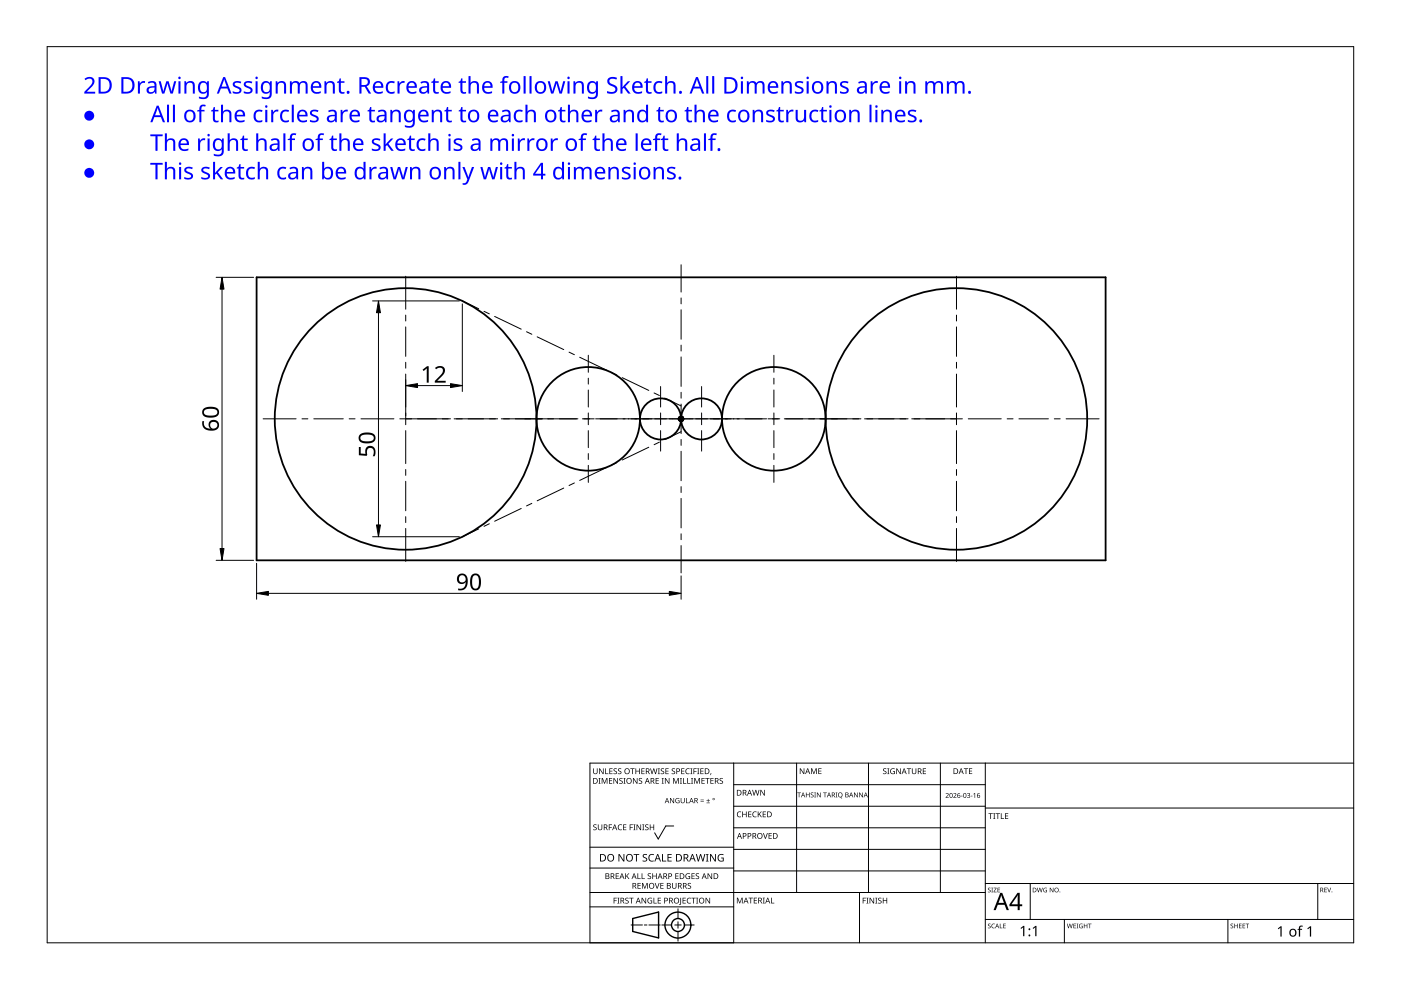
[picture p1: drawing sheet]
<svg xmlns="http://www.w3.org/2000/svg" width="297mm" height="210mm" viewBox="0 0 297 210" stroke-linecap="round" stroke-linejoin="round" font-family="sans-serif">
<g fill="none" stroke="#000" stroke-width=".21">
<path d="M144.4 56.1v5.8M98 63.8l3.5 1.7M102.6 66l1.1 .5M104.9 67.1l5.6 2.7M111.6 70.3l1.2 .6M113.9 71.4l5.6 2.7M120.6 74.7l1.2 .5M122.9 75.7l5.6 2.7M129.7 79l1.1 .5M144.4 63.2v1.2M144.4 65.7v6.2M144.4 73.2v1.2"/>
<path d="M144.4 75.7v6.2M86 88.8h6.5M93.8 88.8h1.2M96.3 88.8h6.2M103.8 88.8h1.2M106.3 88.8h6.2M113.8 88.8h1.2M116.3 88.8h6.2M123.8 88.8h1.2M126.3 88.8h6.2M128.5 99.2l-5.6 2.7M130.8 98.1l-1.1 .5"/>
<path d="M131.9 80.1l5.7 2.7M133.8 88.8h1.2M136.3 88.8h6.2M137.6 94.8l-5.7 2.7M138.7 83.3l1.1 .6M139.8 93.7l-1.1 .6M140.9 84.4l3.5 1.7M143.8 88.8h1.2M144.4 83.2v1.2M144.4 85.7v6.2M144.4 93.2v1.2M144.4 95.7v6.2"/>
<path d="M144.4 91.5l-3.5 1.7M146.3 88.8h6.2M153.8 88.8h1.2M156.3 88.8h6.2M163.8 88.8h1.2M166.3 88.8h6.2M173.8 88.8h1.2M176.3 88.8h6.2M183.8 88.8h1.2M186.3 88.8h6.2M193.8 88.8h1.2M196.3 88.8h6.5"/>
<path d="M101.5 112.1l-3.5 1.7M103.7 111.1l-1.1 .5M110.5 107.8l-5.6 2.7M112.8 106.7l-1.2 .6M119.5 103.5l-5.6 2.7M121.8 102.4l-1.2 .5M144.4 103.2v1.2M144.4 105.7v6.2M144.4 113.2v1.2M144.4 115.7v5.8"/>
</g>
<g fill="none" stroke="#000" stroke-width=".38">
<path d="M54.4 58.8h180v60h-180z"/>
<circle cx="86" cy="88.8" r="27.7"/>
<circle cx="124.7" cy="88.8" r="11"/>
<circle cx="140" cy="88.8" r="4.3"/>
<circle cx="148.7" cy="88.8" r="4.3"/>
<circle cx="164.1" cy="88.8" r="11"/>
<circle cx="202.8" cy="88.8" r="27.7"/>
</g>
<circle cx="144.4" cy="88.8" r=".49" fill="none" stroke="#000" stroke-width=".38"/>
<path d="M10 9.9h277v190h-277z" fill="none" stroke="#000" stroke-width=".21"/>
<g fill="none" stroke="#000" stroke-width=".21">
<path d="M125.1 179.6h30.5M142.8 175.1h-1.6l-1.6 2.8-.8-1.3M155.6 166.4h53.3M155.6 161.8v38.1h-30.5v-38.1h161.9M168.9 161.8v27.4M184.1 161.8v27.4M199.4 161.8v27.4M208.9 170.9h-53.3M208.9 175.5h-53.3M208.9 161.8v38.1M287 171.3h-78.1M125.1 192.3h30.5"/>
<path d="M125.1 189.2h83.8M133.8 196.1h2.4M136.6 196.1h.6M140 196.1h-2.4M140.3 196.1h2.1M143.1 196.1h1.3M143.7 195.4v1.4M143.7 197.5v2M143.7 192.7v2M147.2 196.1h-2.1M155.6 180.1h53.3M155.6 184h-30.5"/>
<path d="M182.2 189.2v10.7M208.9 184.7h-53.3M218.4 187.3v7.6M225.7 194.9v5M260.3 194.9v5M279.4 187.3v7.6M287 194.9h-78.1M287 187.3h-78.1"/>
</g>
<g fill="#000">
<path d="M125.8 174.9l.5-.1h.2l-.1 .2a.25 .25 0 0 0-.3-.1 .25 .25 0 0 0 0 .4 .42 .42 0 0 1 .4 .5 .42 .42 0 0 1-.7 .2v-.1a.27 .27 0 0 0 .5 0 .27 .27 0 0 0-.1-.4l-.4-.2zM125.8 162.9h.1v.8a.32 .32 0 0 0 .3 .3 .32 .32 0 0 0 .3-.3v-.8h.2v.8a.47 .47 0 0 1-.5 .4 .47 .47 0 0 1-.4-.4zM126.9 165h.4l-.1 .1v1l.1 .1h-.4l.1-.1v-1zM126.8 174.8h.1v.8a.32 .32 0 0 0 .3 .3 .32 .32 0 0 0 .3-.3v-.8h.2v.8a.47 .47 0 0 1-.5 .4 .47 .47 0 0 1-.4-.4zM127 162.9h.2l.6 1v-1h.2v1.2h-.2l-.7-1 .1 1h-.2zM127.6 165h.2l.4 1 .4-1h.2v1.2h-.2v-1.1l-.4 1.1h-.1l-.4-1.1v1.1h-.1zM128.3 162.9h.2v1.1h.5v.1h-.7zM129.1 174.8h.7v.1h-.6v.5h.5v.1h-.5v.5h-.1zM129.1 165h.7v.1h-.5v.4h.5v.1h-.5v.4h.5v.2h-.7zM129.2 162.9h.7v.1h-.5v.4h.4v.2h-.4v.4h.5v.1h-.7zM130.1 163l.5-.1 .2 .1v.1a.25 .25 0 0 0-.4-.1 .25 .25 0 0 0 0 .4 .42 .42 0 0 1 .4 .5 .42 .42 0 0 1-.7 .2v-.1a.27 .27 0 0 0 .5 0 .27 .27 0 0 0-.1-.4l-.4-.2zM130.1 165h.1l.7 1v-1h.1v1.2h-.2l-.6-1v1h-.1z"/>
<path d="M131.1 175l.5-.2 .3 .1-.1 .1a.49 .49 0 0 0-.7 .4 .49 .49 0 0 0 .8 .4 .57 .57 0 0 1-.8 0 .57 .57 0 0 1 0-.8zM131.1 163l.4-.1 .2 .1v.1a.25 .25 0 0 0-.4-.1 .25 .25 0 0 0 0 .4 .42 .42 0 0 1 .4 .5 .42 .42 0 0 1-.6 .2v-.1a.27 .27 0 0 0 .4 0 .27 .27 0 0 0-.1-.4l-.3-.2zM131.4 165.1l.4-.2 .2 .1v.1a.25 .25 0 0 0-.4-.1 .25 .25 0 0 0 0 .4l.4 .2v.4l-.4 .2-.3-.1 .1-.1a.27 .27 0 0 0 .4 .1 .27 .27 0 0 0-.1-.4l-.4-.3zM132.2 165h.4l-.1 .1v1l.1 .1h-.4l.1-.1v-1zM132.1 174.8h.7v.1h-.5v.4h.5v.1h-.5v.5h.5v.1h-.7zM133.5 174.8h.7v.1h-.5v.5h.5v.1h-.5v.5h-.2zM133.6 162.9h.9v.1h-.3v1.1h-.2v-1.1h-.4zM134.3 174.8h.4l-.1 .1v1l.1 .1h-.4l.1-.1v-1zM134.2 165h.2l.6 1v-1h.2v1.2h-.2l-.7-1v1h-.1zM134.7 162.9h.2v.5h.6v-.5h.2v1.2h-.2v-.5h-.6v.5h-.2zM135 174.8h.1l.7 1v-1h.1v1.2h-.2l-.6-1v1h-.1zM135.5 165.1l.4-.2 .2 .1v.1a.25 .25 0 0 0-.4-.1 .25 .25 0 0 0 0 .4l.4 .2v.4l-.4 .2-.3-.1 .1-.1a.27 .27 0 0 0 .4 .1 .27 .27 0 0 0-.1-.4l-.3-.3z"/>
<path d="M136.2 174.8h.4l-.1 .1v1l.1 .1h-.4l.1-.1v-1zM136 162.9h.7v.1h-.6v.4h.5v.2h-.5v.4h.6v.1h-.7zM136.8 174.9l.4-.1h.3l-.1 .2a.25 .25 0 0 0-.3-.1 .25 .25 0 0 0 0 .4 .42 .42 0 0 1 .4 .5 .42 .42 0 0 1-.7 .2v-.1a.27 .27 0 0 0 .5 0 .27 .27 0 0 0-.1-.4l-.4-.2zM137.8 174.8h.1v.5h.6v-.5h.2v1.2h-.2v-.6h-.6v.6h-.1zM137.8 162.9h.2l.3 1 .2-1h.2l.3 1 .2-1h.2l-.3 1.2h-.2l-.3-1-.3 1h-.1zM139 165h.7v.1h-.5v.4h.5v.1h-.5v.4h.5v.2h-.7zM139.5 162.9h.4l-.1 .1v1l.1 .1h-.4l.1-.1v-1zM140.3 165h.4l-.1 .1v1l.1 .1h-.4l.1-.1v-1zM140.1 163l.5-.1 .2 .1v.1a.25 .25 0 0 0-.4-.1 .25 .25 0 0 0 0 .4 .42 .42 0 0 1 .4 .5 .42 .42 0 0 1-.7 .2l.1-.1a.27 .27 0 0 0 .4 0 .27 .27 0 0 0-.1-.4l-.4-.2zM141.1 162.9h.7v.1h-.6v.4h.5v.2h-.5v.4h.6v.1h-.7zM141 165h.1l.7 1v-1h.1v1.2h-.1l-.7-1v1h-.1zM142.1 169.2h.1l.6 .9v-.9h.1v1.1h-.1l-.6-.9v.9h-.1z"/>
<path d="M142.5 163l.4-.1 .2 .1v.1a.25 .25 0 0 0-.4-.1 .25 .25 0 0 0 0 .4 .42 .42 0 0 1 .4 .5 .42 .42 0 0 1-.6 .2v-.1a.27 .27 0 0 0 .4 0 .27 .27 0 0 0-.1-.4l-.4-.2zM142.7 165h.2l.4 1 .4-1h.2v1.2h-.1v-1.1l-.4 1.1h-.2l-.4-1.1v1.1h-.1zM143.3 169.3l.5-.1 .3 .1-.1 .1a.45 .45 0 0 0-.7 .3 .45 .45 0 0 0 .6 .5v-.4h-.2v-.1h.4v.6a.6 .6 0 0 1-.8-.2 .6 .6 0 0 1 0-.8zM144.2 165h.4l-.2 .1v1l.2 .1h-.4l.1-.1v-1zM144.8 165h.2v1h.5v.2h-.7zM144.4 162.9h.7v.1h-.5v.4h.5v.2h-.5v.4h.5v.1h-.7zM144.3 169.2h.2v.7a.28 .28 0 0 0 .2 .3 .28 .28 0 0 0 .3-.3v-.7h.2v.7a.42 .42 0 0 1-.5 .4 .42 .42 0 0 1-.4-.4zM145.5 169.2h.1v1h.5v.1h-.6zM145.7 165h.2v1h.5v.2h-.7zM145.5 163.1l.3-.2 .4 .1v.1l-.3-.1a.49 .49 0 0 0-.4 .7 .49 .49 0 0 0 .7 .3 .57 .57 0 0 1-.8-.1 .57 .57 0 0 1 0-.8zM146.4 162.9h.4l-.1 .1v1l.1 .1h-.4l.1-.1v-1zM146.5 165h.5l-.2 .1v1l.2 .1h-.5l.2-.1v-1z"/>
<path d="M147 162.9h.7v.1h-.5v.5h.5v.1h-.5v.5h-.2zM147.2 165h.2l.4 1 .4-1h.2v1.2h-.2l.1-1.1-.5 1.1h-.1l-.4-1.1v1.1h-.1zM147.8 162.9h.5l-.2 .1v1l.2 .1h-.5l.2-.1v-1zM148.5 169.9h.7v.1h-.7zM148.5 169.5h.7v.2h-.7zM148.5 162.9h.7v.1h-.6v.4h.5v.2h-.5v.4h.6v.1h-.7zM148.7 165h.7v.1h-.5v.4h.5v.1h-.5v.4h.5v.2h-.7zM149.8 170.2h.7v.1h-.7zM149.5 165h.9v.1h-.3v1.1h-.2v-1.1h-.4zM150.1 169.4l.1 .3h.3l-.3 .1v.3l-.1-.3h-.3l.3-.1zM150.7 163.9h.1l-.2 .4zM150.6 165h.7v.1h-.5v.4h.5v.1h-.5v.4h.5v.2h-.7z"/>
<path d="M152.6 165.1l.4-.2 .3 .1-.1 .1a.25 .25 0 0 0-.4-.1 .25 .25 0 0 0 0 .4l.4 .2 .1 .4-.4 .2-.4-.1 .1-.1a.27 .27 0 0 0 .5 .1 .27 .27 0 0 0-.1-.4l-.4-.3zM156.4 172.2l.4-.2 .4 .1-.1 .1a.49 .49 0 0 0-.7 .5 .49 .49 0 0 0 .7 .4 .57 .57 0 0 1-.8 0 .57 .57 0 0 1 0-.8zM157.4 172.1h.1v.5h.7v-.5h.1v1.2h-.1v-.6h-.7v.6h-.1zM158.6 172.1h.7v.1h-.5v.4h.5v.1h-.5v.4h.5v.2h-.7zM159.7 172.2l.3-.2 .4 .1v.1h-.3a.49 .49 0 0 0-.4 .6 .49 .49 0 0 0 .7 .3 .57 .57 0 0 1-.8 0 .57 .57 0 0 1 0-.8zM159.5 167.5h.1l.3 1 .3-1h.1l.3 1 .3-1h.1l-.3 1.2h-.2l-.3-1.1-.2 1.1h-.2zM160.7 172.1h.1v.6l.5-.6h.2l-.5 .5 .5 .7h-.1l-.5-.6-.1 .6h-.1zM161.8 176.6h.1l.4 1.1 .3-1.1h.2l-.4 1.2h-.2zM161.2 167.5h.2l.6 1v-1h.2v1.2h-.2l-.7-1v1h-.1zM161.7 172.1h.7v.1h-.5v.4h.5v.1h-.5v.4h.5v.2h-.7zM163 176.6h.6v.2h-.5v.3h.5v.2h-.5v.4h.5v.1h-.6zM169 168h.8v.1h-.3v1h-.1v-1h-.4z"/>
<path d="M169.6 162.9h.2l.6 1v-1h.1v1.2h-.1l-.7-1v1h-.1zM170.9 168h.1v.5h.5v-.5h.2v1.1h-.2v-.5h-.5v.5h-.1zM172 162.9h.2l.4 1 .3-1h.3v1.2h-.2v-1l-.4 1h-.1l-.4-1.1v1.1h-.1zM171.9 168.1l.4-.1 .2 .1-.1 .1a.25 .25 0 0 0-.3-.1 .25 .25 0 0 0-.1 .4 .25 .25 0 0 0 .4 0l.1 .2-.1 .3-.4 .1-.1-.2a.25 .25 0 0 0 .3 .1 .25 .25 0 0 0 .1-.4l-.4-.2zM172.6 168h.4l-.1 .1 .1 1h-.4l.2-.1zM173.2 168h.1l.6 .9v-.9h.1v1.1h-.1l-.6-.9v.9h-.1zM173.5 162.9h.7v.1h-.5v.4h.4v.1h-.4v.5h.5v.1h-.7zM174.5 168h.8v.1h-.3v1h-.2v-1h-.3zM177.2 168h.3l-.1 .1 .1 1h-.3l.1-.1zM181.1 168h.1l.6 .9v-.9h.1v1.1h-.2l-.5-.9v.9h-.1zM182.1 168h.2l.5 .9v-.9h.2v1.1h-.2l-.5-.9v.9h-.2zM187.3 163l.4-.1 .2 .1v.1a.25 .25 0 0 0-.4-.1 .25 .25 0 0 0 0 .4 .42 .42 0 0 1 .4 .5 .42 .42 0 0 1-.6 .2v-.1a.27 .27 0 0 0 .4 0 .27 .27 0 0 0-.1-.4l-.3-.2z"/>
<path d="M188.1 162.9h.5l-.2 .1v1l.2 .1h-.5l.2-.1v-1zM188.9 163.1l.5-.2 .3 .1v.1a.5 .5 0 0 0-.8 .4 .5 .5 0 0 0 .7 .5v-.4h-.3v-.1h.4v.6a.66 .66 0 0 1-.8-.1 .66 .66 0 0 1 0-.9zM190 162.9h.2l.7 1-.1-1h.2v1.2h-.2l-.6-1v1h-.2zM192.3 162.9h.9v.1h-.4v1.1h-.2v-1.1h-.3zM193.3 162.9h.2v.8a.32 .32 0 0 0 .3 .3 .32 .32 0 0 0 .3-.3v-.8h.2v.8a.47 .47 0 0 1-.5 .4 .47 .47 0 0 1-.5-.4zM195.7 162.9h.6v.1h-.5v.4h.5v.2h-.5v.4h.5v.1h-.6zM200.5 168.3a.37 .37 0 0 1 .6 0 .37 .37 0 0 1-.2 .5l-.3 .3h.6v.1h-.7l.3-.4a.27 .27 0 0 0 .2-.4 .27 .27 0 0 0-.4-.1zM202.1 168.3a.37 .37 0 0 1 .6 0 .37 .37 0 0 1-.2 .5l-.2 .3h.5v.1h-.7l.3-.4a.27 .27 0 0 0 .3-.4 .27 .27 0 0 0-.5-.1zM203.7 168.7h.4v.1h-.4zM204.4 162.9h.9v.1h-.4v1.1h-.2v-1.1h-.3zM205 168.2l.5-.1 .2 .3a.23 .23 0 0 0-.2 .2 .23 .23 0 0 0 .2 .2l-.2 .4h-.4l-.1-.2a.26 .26 0 0 0 .4 .1 .26 .26 0 0 0 .1-.4l-.3-.1a.23 .23 0 0 0 .3-.1 .23 .23 0 0 0-.1-.3 .23 .23 0 0 0-.3 .1zM205.8 168.7h.4v.1h-.4z"/>
<path d="M205.4 162.9h.7v.1h-.5v.4h.5v.1h-.5v.5h.5v.1h-.7zM206.4 168.4l.3-.3v1.1h-.1v-.9zM209.6 172.4h.9v.2h-.4v1h-.1v-1h-.4zM210.6 172.4h.4l-.1 .1v1l.1 .1h-.4l.1-.1v-1zM211.1 172.4h.9v.2h-.4v1h-.1v-1h-.4zM212.2 172.4h.2v1.1h.5v.1h-.7zM213.1 172.4h.7v.2h-.6v.3h.5v.2h-.5v.4h.6v.1h-.7zM130.1 190.3h.7v.2h-.5v.4h.4v.1h-.4v.6h-.2zM130.5 185.2h.7v.1h-.5v.4h.5v.1h-.5v.4h.5v.2h-.7zM130.9 190.3h.4l-.1 .2v.9l.1 .2h-.4l.1-.2v-.9zM131.1 181.1h.3l.8 1.3v-1.3h.2v1.6h-.3l-.8-1.4v1.4h-.2zM132.6 190.5l.4-.2 .3 .1-.1 .1a.25 .25 0 0 0-.4-.1 .25 .25 0 0 0 0 .4 .4 .4 0 0 1 .5 .3 .4 .4 0 0 1-.3 .5 .4 .4 0 0 1-.5-.2h.1a.27 .27 0 0 0 .5 .1 .27 .27 0 0 0-.1-.5l-.4-.2z"/>
<path d="M132.6 185.2h.1v.6l.6-.6h.1l-.4 .5 .5 .7h-.2l-.5-.6-.1 .6h-.1zM133.4 190.3h.9v.2h-.4v1.1h-.1v-1.1h-.4zM134.3 181.1h1.2v.2h-.5v1.4h-.2v-1.4h-.5zM135.2 185.2h.1v1h.5v.2h-.6zM135.2 187.2h.6v.1h-.5v.4h.5v.2h-.5v.4h.5v.1h-.6zM136 185.2h.2v1h.5v.2h-.7zM136.1 187.2h.2l.4 1 .4-1h.2v1.2h-.1v-1l-.4 1h-.2l-.4-1 .1 1h-.2zM136 190.3h.2l.7 1.1-.1-1.1h.2v1.3h-.2l-.6-1v1h-.2zM136.3 181.2l.4-.1h.5l-.2 .2a.33 .33 0 0 0-.5 .1 .33 .33 0 0 0 .4 .4 .49 .49 0 0 1 .3 .7 .49 .49 0 0 1-.8 .2l-.2-.1v-.2l.3 .1a.35 .35 0 0 0 .5-.2 .35 .35 0 0 0-.4-.4l-.3-.3zM137.4 190.5l.6-.2 .3 .1-.1 .1a.5 .5 0 0 0-.8 .4 .5 .5 0 0 0 .7 .5v-.3h-.3v-.2h.5v.6a.66 .66 0 0 1-.9-.1 .66 .66 0 0 1 0-.9zM137.4 185.3l.4-.2 .2 .1v.1a.25 .25 0 0 0-.4-.1 .25 .25 0 0 0 0 .4 .42 .42 0 0 1 .4 .6 .42 .42 0 0 1-.6 .2v-.2a.27 .27 0 0 0 .4 .1 .27 .27 0 0 0-.1-.4l-.3-.3zM137.7 181.3l.4-.2h.6l-.1 .2-.4-.1a.64 .64 0 0 0-.5 .9 .64 .64 0 0 0 .9 .3v.2a.83 .83 0 0 1-1-.3 .83 .83 0 0 1 .1-1z"/>
<path d="M138.6 190.3h.1v1.1h.5v.2h-.6zM138.8 187.2h.2l.3 1.1 .4-1.1h.1l-.4 1.2h-.1zM138.3 185.2h.2v.5h.6v-.5h.1v1.2h-.1v-.6h-.6v.6h-.2zM139.5 190.3h.6v.2h-.5v.4h.5v.1h-.5v.4h.5v.2h-.6zM140.4 181.1h.2v1.4h.7v.2h-.9zM140 187.2h.7v.1h-.5v.4h.5v.2h-.5v.4h.5v.1h-.7zM141.5 181.1h.9v.2h-.7v.4h.7v.2h-.7v.6h.7v.2h-.9zM142.5 187.2h.1v.8a.32 .32 0 0 0 .4 .3 .32 .32 0 0 0 .3-.3v-.8h.1v.8a.47 .47 0 0 1-.4 .4 .47 .47 0 0 1-.5-.4zM143.2 185.2h.7v.1h-.6v.4h.5v.1h-.5v.4h.6v.2h-.7zM144.2 190.3h.2v1.3l-.1 .2-.3 .1v-.2l.2-.1zM144.7 190.3h.7v.2h-.5v.4h.5v.1h-.5v.4h.5v.2h-.7zM145.5 185.3l.4-.2 .4 .1-.1 .1a.5 .5 0 0 0-.7 .4 .5 .5 0 0 0 .7 .5v-.3h-.3v-.2h.4v.6a.66 .66 0 0 1-.9-.1 .66 .66 0 0 1 .1-.9z"/>
<path d="M145.8 190.5l.3-.2 .4 .1v.1h-.3a.49 .49 0 0 0-.4 .6 .49 .49 0 0 0 .7 .3 .57 .57 0 0 1-.8 0 .57 .57 0 0 1 0-.8zM145.9 187.3l.4-.1 .2 .1v.1a.25 .25 0 0 0-.4-.1 .25 .25 0 0 0 0 .4l.4 .2v.3l-.4 .2h-.3l.1-.1a.27 .27 0 0 0 .4 0 .27 .27 0 0 0-.1-.4l-.4-.2zM146.6 190.3h.9v.2h-.4v1.1h-.1v-1.1h-.4zM146.6 185.2h.7v.1h-.5v.4h.5v.1h-.5v.4h.5v.2h-.7zM147.6 190.3h.4l-.1 .2v.9l.1 .2h-.4l.1-.2v-.9zM147.6 185.3l.4-.2 .2 .1v.1a.25 .25 0 0 0-.4-.1 .25 .25 0 0 0 0 .4 .42 .42 0 0 1 .4 .6 .42 .42 0 0 1-.7 .2l.1-.2a.27 .27 0 0 0 .4 .1 .27 .27 0 0 0-.1-.4l-.4-.3zM147.5 181.1h.2l.4 1.3 .3-1.3h.2l.4 1.3 .3-1.3h.2l-.4 1.6h-.2l-.4-1.4-.3 1.4h-.2zM149.7 181.1h.5l-.2 .1v1.3l.2 .2h-.5l.1-.2v-1.3zM149.6 190.3h.2l.6 1.1v-1.1h.2v1.3h-.2l-.7-1v1h-.1zM150 185.2h.2l.6 1v-1h.2v1.2h-.2l-.6-1v1h-.2zM150.5 181.1h.3l.8 1.3v-1.3h.2v1.6h-.2l-.9-1.4v1.4h-.2zM152.4 181.3l.7-.2h.3l-.1 .2a.65 .65 0 0 0-1 .5 .65 .65 0 0 0 .9 .7v-.5h-.3v-.2h.5v.8a.86 .86 0 0 1-1.1-.2 .86 .86 0 0 1 .1-1.1z"/>
<path d="M156.2 190.3h.3l.3 1 .4-1h.3v1.2h-.2v-1l-.4 1h-.1l-.4-1v1h-.2zM158.7 190.3h.9v.2h-.3v1h-.2v-1h-.4zM159.8 190.3h.7v.2h-.5v.3h.5v.2h-.5v.4h.5v.1h-.7zM161.7 190.3h.5l-.2 .2v.9l.2 .1h-.5l.2-.1v-.9zM163.5 190.3h.1v1.1h.6v.1h-.7zM182.9 190.3h.7v.2h-.5v.4h.5v.1h-.5v.6h-.2zM183.7 190.3h.4l-.1 .2v.9l.1 .2h-.4l.1-.2v-.9zM184.4 190.3h.1l.7 1v-1h.1v1.3h-.1l-.7-1v1h-.1zM185.6 190.3h.4l-.1 .2v.9l.1 .2h-.4l.1-.2v-.9zM186.2 190.5l.5-.2 .2 .1v.1a.25 .25 0 0 0-.4-.1 .25 .25 0 0 0 0 .4l.4 .2v.4l-.4 .2-.3-.1v-.1a.27 .27 0 0 0 .5 .1 .27 .27 0 0 0-.1-.5l-.4-.2zM187.2 190.3h.1v.6h.6v-.6h.2v1.3h-.2v-.6h-.6v.6h-.1zM209.5 188.3l.3-.1 .2 .2a.24 .24 0 0 0-.3-.1 .24 .24 0 0 0-.1 .3 .24 .24 0 0 0 .3 .1l.2 .2-.1 .2-.4 .1-.2-.2a.23 .23 0 0 0 .4 .2 .23 .23 0 0 0 0-.4l-.3-.2z"/>
<path d="M209.5 195.9l.3-.1 .2 .2a.24 .24 0 0 0-.3-.1 .24 .24 0 0 0-.1 .3 .24 .24 0 0 0 .3 .1 .31 .31 0 0 1 0 .5 .31 .31 0 0 1-.5-.1 .23 .23 0 0 0 .4 .1 .23 .23 0 0 0 0-.4l-.3-.2zM210.2 188.2h.3l-.1 .1 .1 .9h-.3l.1-.1zM210.3 196l.4-.2 .2 .1v.1a.39 .39 0 0 0-.6 .3 .39 .39 0 0 0 .6 .4 .46 .46 0 0 1-.7-.1 .46 .46 0 0 1 .1-.6zM210.7 188.2h.6l-.5 .9h.5v.1h-.7l.5-.9h-.4zM212 195.8h.1v.9l.4 .1h-.5zM211.5 188.2h.5l-.4 .1v.3h.4l-.4 .1v.4l.4 .1h-.5zM212.7 195.8h.5l-.4 .1v.3h.4l-.4 .2v.3l.4 .1h-.5zM216.4 196.8l.6-.5h.2v2.2h-.3v-1.9l-.4 .4zM218.9 196.8l.6-.5h.3v2.2h-.3v-1.9l-.4 .4zM219.8 188.2h.2l.2 .8 .2-.8h.1l.3 .8 .2-.8h.1l-.3 1h-.1l-.2-.8-.3 .8h-.1zM221.3 188.3h.7h-.1a.4 .4 0 0 0-.6 .4 .4 .4 0 0 0 .6 .4v-.3l-.2-.1h.3v.5a.53 .53 0 0 1-.7-.2 .53 .53 0 0 1 0-.7zM222.6 188.2h.1l.5 .8v-.8h.1v1h-.1l-.5-.8v.8h-.1z"/>
<path d="M226.2 195.8h.1l.2 .9 .3-.9h.1l.2 .9 .2-.9h.1l-.2 1h-.1l-.3-.8-.2 .8h-.1zM227.6 195.8h.5l-.4 .1v.3h.4l-.4 .2v.3l.4 .1h-.5zM228.3 195.8h.3l-.1 .1 .1 .9h-.3l.1-.1zM228.9 196l.7-.1-.2 .1a.4 .4 0 0 0-.5 .3 .4 .4 0 0 0 .5 .4v-.3l-.2-.1h.4v.5a.53 .53 0 0 1-.7-.1 .53 .53 0 0 1 0-.7zM229.8 195.8h.1v.4h.5v-.4h.1v1h-.1v-.4h-.5v.4h-.1zM230.7 195.8h.7l-.3 .1v.9h-.1v-.9zM260.9 195.9l.4-.1 .1 .2a.24 .24 0 0 0-.3-.1 .24 .24 0 0 0-.1 .3 .24 .24 0 0 0 .4 .1 .31 .31 0 0 1 0 .5 .31 .31 0 0 1-.5-.1 .23 .23 0 0 0 .3 .1 .23 .23 0 0 0 .1-.4l-.4-.2zM261.7 195.8h.1v.4h.5v-.4h.1v1h-.1v-.4h-.5v.4h-.1zM262.7 195.8h.5l-.4 .1v.3h.4l-.4 .2v.3l.4 .1h-.5zM263.5 195.8h.5l-.4 .1v.3h.4l-.4 .2v.3l.4 .1h-.5zM264.1 195.8h.7l-.3 .1v.9h-.1v-.9zM270.9 196.9l.6-.5h.2v2.2h-.2v-1.9l-.4 .3z"/>
<path d="M275.5 196.4l.7-.1v.2h-.4l-.1 .2-.1 .2h.5v.2h-.5v1.5h-.2v-1.5h-.3l.3-.2zM277.2 196.9l.6-.5h.2v2.2h-.3v-1.9l-.4 .3zM280.8 188.2h.5l-.4 .1v.3h.4l-.4 .1v.4l.4 .1h-.5zM281.4 188.2h.1l.3 .8 .3-.8h.1l-.3 1h-.1z"/>
<path d="M125.8 165h.3a.54 .54 0 0 1 .6 .6 .56 .56 0 0 1-.6 .6h-.3zM125.9 165.1v.9h.2a.43 .43 0 0 0 .5-.4 .41 .41 0 0 0-.5-.5z"/>
<path d="M128 174.8h.3a.35 .35 0 0 1 .5 .2 .35 .35 0 0 1-.3 .5l.4 .5h-.2l-.3-.5h-.2v.5h-.2zM128.2 174.9v.5h.1a.23 .23 0 0 0 .3-.2 .23 .23 0 0 0-.3-.3z"/>
<path d="M130.3 174.8h.1l.5 1.2h-.2l-.1-.4h-.5l-.2 .4h-.1zM130.3 175l-.2 .5h.4z"/>
<path d="M132.3 163.5a.61 .61 0 0 1 1.2 0 .61 .61 0 0 1-1.2 0zM132.7 163.1l-.1 .4a.45 .45 0 0 0 .5 .4 .45 .45 0 0 0 .3-.5 .45 .45 0 0 0-.5-.4z"/>
<path d="M132.7 165.6a.61 .61 0 0 1 1.2 0 .61 .61 0 0 1-1.2 0zM133.1 165.2a.47 .47 0 0 0-.1 .7 .47 .47 0 0 0 .7-.1 .45 .45 0 0 0 0-.6 .45 .45 0 0 0-.6 0z"/>
<path d="M136.9 162.9h.4a.35 .35 0 0 1 .4 .3 .35 .35 0 0 1-.2 .4l.3 .5h-.2l-.3-.5h-.2v.5h-.2zM137.1 163v.5h.2a.23 .23 0 0 0 .3-.2 .23 .23 0 0 0-.3-.3z"/>
<path d="M137.2 165h.1l.5 1.2h-.2l-.1-.4h-.5l-.1 .4h-.2zM137.2 165.1l-.2 .6h.4z"/>
<path d="M138 165h.3a.35 .35 0 0 1 .4 .2 .35 .35 0 0 1-.2 .4l.3 .6h-.2l-.3-.5h-.2v.5h-.1zM138.1 165.1v.4h.2a.23 .23 0 0 0 .3-.2 .23 .23 0 0 0-.3-.2z"/>
<path d="M141.4 169.2h.1l.4 1.1h-.1l-.2-.3h-.4l-.1 .3h-.2zM141.4 169.3l-.2 .5h.4z"/>
<path d="M143.4 162.9h.3a.41 .41 0 0 1 .5 .5 .41 .41 0 0 1-.6 .3v.4h-.2zM143.6 163v.5a.29 .29 0 0 0 .4-.2 .29 .29 0 0 0-.4-.3z"/>
<path d="M146.5 169.2h.2l.4 1.1h-.2l-.1-.3h-.4l-.2 .3h-.1zM146.6 169.3l-.2 .5h.4z"/>
<path d="M147.2 169.2h.3a.31 .31 0 0 1 .4 .2 .31 .31 0 0 1-.2 .4l.3 .5h-.1l-.3-.5h-.2v.5h-.2zM147.4 169.3v.4h.1a.21 .21 0 0 0 .3-.2 .21 .21 0 0 0-.3-.2z"/>
<path d="M149.4 162.9h.4a.61 .61 0 0 1 .6 .6 .61 .61 0 0 1-.6 .6h-.4zM149.6 163v1h.2a.48 .48 0 0 0 .4-.5 .48 .48 0 0 0-.4-.5z"/>
<path d="M151.1 169.4a.24 .24 0 0 1 .4 0 .24 .24 0 0 1-.4 0zM151.2 169.4a.15 .15 0 0 0 .3 0 .15 .15 0 0 0-.3 0z"/>
<path d="M151.6 165h.3a.35 .35 0 0 1 .4 .2 .35 .35 0 0 1-.2 .4l.3 .6h-.1l-.3-.5h-.3v.5h-.1zM151.7 165.1v.4h.2a.23 .23 0 0 0 .3-.2 .23 .23 0 0 0-.3-.2z"/>
<path d="M156.7 176.6h.2l.4 1.2h-.1l-.2-.3h-.5l-.1 .3h-.2zM156.8 176.8l-.2 .5h.4z"/>
<path d="M156.2 167.5h.4a.61 .61 0 0 1 .6 .6 .61 .61 0 0 1-.6 .6h-.4zM156.4 167.6v1h.2a.49 .49 0 0 0 .4-.4 .49 .49 0 0 0-.3-.6z"/>
<path d="M157.5 167.5h.3a.35 .35 0 0 1 .4 .2 .35 .35 0 0 1-.2 .4l.3 .6h-.1l-.3-.5h-.3v.5h-.1zM157.6 167.6v.5h.2a.23 .23 0 0 0 .3-.3 .23 .23 0 0 0-.3-.2z"/>
<path d="M157.5 176.6h.3a.41 .41 0 0 1 .5 .5 .41 .41 0 0 1-.7 .3v.4h-.1zM157.6 176.8v.4a.29 .29 0 0 0 .5-.2 .29 .29 0 0 0-.5-.2z"/>
<path d="M158.5 176.6h.3a.41 .41 0 0 1 .5 .5 .41 .41 0 0 1-.6 .3v.4h-.2zM158.7 176.8v.4a.29 .29 0 0 0 .4-.2 .29 .29 0 0 0-.4-.2z"/>
<path d="M158.8 167.5h.2l.5 1.2h-.2l-.1-.4h-.5l-.2 .4h-.1zM158.9 167.6l-.2 .6h.4z"/>
<path d="M159.6 176.6h.3a.35 .35 0 0 1 .4 .3 .35 .35 0 0 1-.2 .4l.3 .5h-.2l-.3-.5h-.2v.5h-.1zM159.7 176.8v.4h.2a.23 .23 0 0 0 .3-.2 .23 .23 0 0 0-.3-.2z"/>
<path d="M160.4 177.2a.65 .65 0 0 1 1.3 0 .65 .65 0 0 1-1.3 0zM160.8 176.8l-.1 .4a.45 .45 0 0 0 .5 .4 .45 .45 0 0 0 .4-.5 .45 .45 0 0 0-.5-.4z"/>
<path d="M162.7 172.1h.3a.61 .61 0 0 1 .6 .6 .61 .61 0 0 1-.6 .6h-.3zM162.8 172.2v.9h.2a.48 .48 0 0 0 .5-.4 .48 .48 0 0 0-.5-.5z"/>
<path d="M163.9 176.6h.4a.61 .61 0 0 1 .6 .7 .61 .61 0 0 1-.7 .5h-.3zM164.1 176.8v.9h.1a.48 .48 0 0 0 .5-.4 .48 .48 0 0 0-.4-.5z"/>
<path d="M170.2 168l.5 1.1-.2-.4h-.4l-.3 .4zM170.3 168.2l-.2 .4h.3z"/>
<path d="M171.2 162.9h.1l.5 1.2h-.2l-.1-.4h-.5l-.1 .4h-.2zM171.2 163.1l-.1 .5h.3z"/>
<path d="M175.7 168l.5 1.1-.2-.4h-.4l-.3 .4zM175.8 168.2l-.2 .4h.3z"/>
<path d="M176.4 168h.2a.29 .29 0 0 1 .4 .2 .29 .29 0 0 1-.2 .4l.3 .5h-.2l-.2-.5h-.2v.5h-.1zM176.5 168.1v.4h.1a.2 .2 0 0 0 .3-.2 .2 .2 0 0 0-.3-.2z"/>
<path d="M177.8 168.2l.2-.2a.47 .47 0 0 1 .6 .5l-.3 .5 .3 .3-.4-.2a.54 .54 0 0 1-.5-.4 .54 .54 0 0 1 .1-.5zM177.8 168.5a.4 .4 0 0 0 .8 0 .4 .4 0 0 0-.8 0z"/>
<path d="M179.2 168h.3a.26 .26 0 0 1 .4 .2 .26 .26 0 0 1-.2 .3 .28 .28 0 0 1 .2 .4 .28 .28 0 0 1-.3 .2h-.4zM179.4 168.6v.3h.2a.19 .19 0 0 0 .2-.1 .19 .19 0 0 0-.3-.2zM179.4 168.1v.4h.1a.18 .18 0 0 0 .3-.2 .18 .18 0 0 0-.3-.2z"/>
<path d="M180.4 168l.5 1.1-.2-.4h-.4l-.3 .4zM180.5 168.2l-.2 .4h.3z"/>
<path d="M183.5 168l.5 1.1-.2-.4h-.5l-.2 .4zM183.6 168.2l-.2 .4h.3z"/>
<path d="M191.6 162.9h.2l.4 1.2h-.1l-.2-.4h-.4l-.2 .4h-.1zM191.7 163.1l-.2 .5h.4z"/>
<path d="M194.6 162.9h.3a.35 .35 0 0 1 .5 .2 .35 .35 0 0 1-.3 .5l.4 .5h-.2l-.3-.5h-.3v.5h-.1zM194.7 163v.5h.2a.23 .23 0 0 0 .3-.2 .23 .23 0 0 0-.3-.3z"/>
<path d="M201.4 168.2l.4-.1 .1 .3 .1 .5-.2 .3-.3-.1-.2-.2zM201.5 168.3l-.1 .2a.38 .38 0 0 0 .3 .5 .41 .41 0 0 0 .2-.4 .41 .41 0 0 0-.4-.3z"/>
<path d="M203.1 168.2l.4-.1-.3 .2-.1 .3a.35 .35 0 0 1 .5 .2 .35 .35 0 0 1-.4 .5 .35 .35 0 0 1-.2-.5zM203.1 168.9a.22 .22 0 0 0 .4 0 .22 .22 0 0 0-.4 0z"/>
<path d="M202.2 162.9h.3a.55 .55 0 0 1 .6 .6 .56 .56 0 0 1-.6 .6h-.3zM202.3 163v1h.2a.48 .48 0 0 0 .5-.5 .48 .48 0 0 0-.5-.5z"/>
<path d="M203.7 162.9h.2l.4 1.2h-.1l-.2-.4h-.5l-.1 .4h-.2zM203.8 163.1l-.2 .5h.4z"/>
<path d="M204.3 168.2l.4-.1 .2 .3v.5l-.2 .3-.3-.1-.2-.2zM204.4 168.3v.1a.37 .37 0 0 0-.1 .4 .37 .37 0 0 0 .4 .2 .4 .4 0 0 0 .1-.4 .4 .4 0 0 0-.4-.3z"/>
<path d="M207.3 168.2l.4-.1-.3 .2-.1 .3a.35 .35 0 0 1 .5 .2 .35 .35 0 0 1-.4 .5 .35 .35 0 0 1-.3-.5zM207.3 168.9a.22 .22 0 0 0 .4 0 .22 .22 0 0 0-.4 0z"/>
<path d="M128.4 185.2h.3a.31 .31 0 0 1 .5 .1 .31 .31 0 0 1-.3 .4 .33 .33 0 0 1 .3 .4 .33 .33 0 0 1-.4 .3h-.4zM128.5 185.8v.4h.3a.23 .23 0 0 0 .3-.2 .23 .23 0 0 0-.3-.2zM128.5 185.3v.4h.2a.21 .21 0 0 0 .3-.2 .21 .21 0 0 0-.3-.2z"/>
<path d="M127.2 181.1h.5a.71 .71 0 0 1 .8 .8 .73 .73 0 0 1-.8 .8h-.5zM127.4 181.2v1.3h.2a.56 .56 0 0 0 .7-.6 .54 .54 0 0 0-.6-.7z"/>
<path d="M129.5 185.2h.3a.35 .35 0 0 1 .4 .2 .35 .35 0 0 1-.2 .4l.3 .6h-.1l-.3-.5h-.3v.5h-.1zM129.6 185.3v.4h.2a.23 .23 0 0 0 .3-.2 .23 .23 0 0 0-.3-.2z"/>
<path d="M128.9 181.3a.76 .76 0 0 1 1.1 .1 .76 .76 0 0 1-.1 1.1 .76 .76 0 0 1-1.1-.3v-.5zM129.1 181.4a.62 .62 0 0 0-.1 .8 .62 .62 0 0 0 .8 .2l.1-.1a.61 .61 0 0 0 0-.8 .61 .61 0 0 0-.8-.1z"/>
<path d="M131.6 190.3h.3a.35 .35 0 0 1 .4 .3 .35 .35 0 0 1-.2 .4l.3 .6h-.1l-.3-.5h-.3v.5h-.1zM131.7 190.5v.4h.2a.23 .23 0 0 0 .3-.2 .23 .23 0 0 0-.3-.2z"/>
<path d="M131.8 185.2h.1l.5 1.2h-.2l-.1-.4h-.5l-.1 .4h-.2zM131.9 185.3l-.2 .6h.4z"/>
<path d="M132.9 181.3a.76 .76 0 0 1 1.1 .1 .76 .76 0 0 1-.1 1.1 .76 .76 0 0 1-1.1-.3l-.1-.5zM133.1 181.4a.62 .62 0 0 0-.2 .8 .62 .62 0 0 0 .9 .2l.1-.1a.61 .61 0 0 0 0-.8 .61 .61 0 0 0-.8-.1z"/>
<path d="M134.1 187.2h.3a.35 .35 0 0 1 .5 .2 .35 .35 0 0 1-.3 .5l.4 .5h-.2l-.3-.5h-.2v.5h-.2zM134.3 187.3v.5h.1a.23 .23 0 0 0 .3-.2 .23 .23 0 0 0-.3-.3z"/>
<path d="M134.4 185.2h.1l.5 1.2h-.2l-.1-.4h-.5l-.1 .4h-.2zM134.4 185.3l-.2 .6h.4z"/>
<path d="M135.3 190.3h.1l.5 1.3h-.2l-.1-.4h-.5l-.2 .4h-.1zM135.3 190.5l-.2 .5h.4z"/>
<path d="M137.5 187.8a.61 .61 0 0 1 1.2 0 .61 .61 0 0 1-1.2 0zM137.9 187.4a.47 .47 0 0 0-.1 .7 .47 .47 0 0 0 .7 0v-.1a.45 .45 0 0 0 0-.5 .45 .45 0 0 0-.6-.1z"/>
<path d="M139.4 181.1h.1l.6 1.6h-.2l-.1-.5h-.7l-.2 .5h-.2zM139.4 181.3l-.2 .7h.5z"/>
<path d="M139.9 185.2h.1l.5 1.2h-.2l-.1-.4h-.5l-.1 .4h-.2zM139.9 185.3l-.1 .6h.3z"/>
<path d="M140.7 185.2h.3a.35 .35 0 0 1 .4 .2 .35 .35 0 0 1-.2 .4l.3 .6h-.2l-.2-.5h-.3v.5h-.1zM140.8 185.3v.4h.2a.23 .23 0 0 0 .3-.2 .23 .23 0 0 0-.3-.2z"/>
<path d="M141.4 187.2h.3a.31 .31 0 0 1 .5 .2 .31 .31 0 0 1-.2 .4 .33 .33 0 0 1 .2 .4 .33 .33 0 0 1-.4 .2h-.4zM141.5 187.9v.4h.3a.23 .23 0 0 0 .3-.2 .23 .23 0 0 0-.3-.2zM141.5 187.3v.4h.3a.21 .21 0 0 0 .2-.2 .21 .21 0 0 0-.3-.2z"/>
<path d="M140.8 190.3h.4a.41 .41 0 0 1 .4 .5 .41 .41 0 0 1-.6 .3v.5h-.2zM141 190.5v.5a.29 .29 0 0 0 .5-.3 .29 .29 0 0 0-.5-.2z"/>
<path d="M141.9 190.3h.3a.35 .35 0 0 1 .4 .3 .35 .35 0 0 1-.2 .4l.3 .6h-.1l-.3-.5h-.3v.5h-.1zM142 190.5v.4h.2a.23 .23 0 0 0 .3-.2 .23 .23 0 0 0-.3-.2z"/>
<path d="M141.7 185.2h.3a.41 .41 0 0 1 .5 .5 .41 .41 0 0 1-.6 .2v.5h-.2zM141.9 185.3v.5a.29 .29 0 0 0 .4-.3 .29 .29 0 0 0-.4-.2z"/>
<path d="M143.7 187.2h.4a.35 .35 0 0 1 .4 .2 .35 .35 0 0 1-.2 .5l.3 .5h-.2l-.3-.5h-.2v.5h-.2zM143.9 187.3v.5h.2a.23 .23 0 0 0 .3-.2 .23 .23 0 0 0-.3-.3z"/>
<path d="M142.8 191a.61 .61 0 0 1 1.2 0 .61 .61 0 0 1-1.2 0zM143.2 190.6a.47 .47 0 0 0-.1 .7 .47 .47 0 0 0 .7-.1 .45 .45 0 0 0-.1-.6 .45 .45 0 0 0-.5 0z"/>
<path d="M143.3 181.1h.5a.71 .71 0 0 1 .8 .8 .73 .73 0 0 1-.8 .8h-.5zM143.5 181.2v1.3h.2a.56 .56 0 0 0 .7-.6 .54 .54 0 0 0-.6-.7z"/>
<path d="M144.8 187.2h.3a.35 .35 0 0 1 .5 .2 .35 .35 0 0 1-.3 .5l.4 .5h-.2l-.3-.5h-.2v.5h-.2zM145 187.3v.5h.1a.23 .23 0 0 0 .3-.2 .23 .23 0 0 0-.3-.3z"/>
<path d="M144.1 185.2h.4a.61 .61 0 0 1 .6 .6 .61 .61 0 0 1-.6 .6h-.4zM144.3 185.3v.9h.1a.48 .48 0 0 0 .5-.4 .48 .48 0 0 0-.4-.5z"/>
<path d="M144.9 181.1h.5a.45 .45 0 0 1 .5 .3 .45 .45 0 0 1-.3 .6l.5 .7h-.3l-.3-.7h-.4v.7h-.2zM145.1 181.3v.5h.3a.3 .3 0 0 0 .3-.3 .3 .3 0 0 0-.3-.2z"/>
<path d="M146.7 181.1h.2l.6 1.6h-.2l-.2-.5h-.6l-.2 .5h-.2zM146.8 181.3l-.2 .7h.5z"/>
<path d="M148.1 191a.61 .61 0 0 1 1.2 0 .61 .61 0 0 1-1.2 0zM148.4 191a.45 .45 0 0 0 .9 0 .45 .45 0 0 0-.9 0z"/>
<path d="M149.2 185.2h.2l.5 1.2h-.2l-.2-.4h-.4l-.2 .4h-.1zM149.3 185.3l-.2 .6h.4z"/>
<path d="M151.3 185.2h.4a.61 .61 0 0 1 .6 .6 .61 .61 0 0 1-.6 .6h-.4zM151.5 185.3v.9h.1a.48 .48 0 0 0 .5-.4 .48 .48 0 0 0-.4-.5z"/>
<path d="M158.1 190.3h.1l.5 1.2h-.2l-.1-.3h-.5l-.1 .3h-.2zM158.2 190.5l-.2 .5h.4z"/>
<path d="M160.8 190.3h.3a.35 .35 0 0 1 .4 .3 .35 .35 0 0 1-.2 .4l.3 .5h-.1l-.3-.5h-.3v.5h-.1zM160.9 190.5v.4h.2a.23 .23 0 0 0 .3-.2 .23 .23 0 0 0-.3-.2z"/>
<path d="M162.7 190.3h.1l.5 1.2h-.1l-.2-.3h-.5l-.1 .3h-.2zM162.8 190.5l-.2 .5h.4z"/>
<path d="M211.4 195.8l.5 1-.3-.3h-.4l-.2 .3zM211.4 196l-.1 .4h.3z"/>
<path d="M212.1 189.3h.4l1.4 3.7h-.5l-.4-1.2h-1.5l-.4 1.2h-.4zM212.3 189.8l-.6 1.6h1.2z"/>
<path d="M215.7 189.3h.5v2.4h.5v.4h-.5v.9h-.4v-.9h-1.8v-.3zM215.8 189.8l-1.3 1.9h1.3z"/>
<path d="M219 188.2h.3a.44 .44 0 0 1 .4 .5 .45 .45 0 0 1-.5 .5h-.2zM219.1 188.3v.8l.3-.1 .2-.2v-.3z"/>
<path d="M223.5 188.7a.5 .5 0 0 1 1 0 .5 .5 0 0 1-1 0zM223.7 188.7a.36 .36 0 0 0 .7 0 .36 .36 0 0 0-.7 0z"/>
<path d="M273.6 197.1a.82 .82 0 0 1 1.2 .1 .82 .82 0 0 1-.2 1.2 .82 .82 0 0 1-1.2-.4zM273.8 197.2a.58 .58 0 0 0-.1 .9 .58 .58 0 0 0 .8 0l.1-.2a.53 .53 0 0 0-.1-.6 .53 .53 0 0 0-.7-.1z"/>
<path d="M279.9 188.2h.3a.28 .28 0 0 1 .3 .2 .28 .28 0 0 1-.1 .3l.2 .5-.4-.4h-.1v.4h-.2zM280.1 188.3v.4h.1a.19 .19 0 0 0 .2-.2 .19 .19 0 0 0-.2-.2z"/>
<circle cx="218.3" cy="198.3" r=".2"/>
<circle cx="218.3" cy="197" r=".2"/>
<circle cx="224.7" cy="189.1" r=".09"/>
<circle cx="282.4" cy="189.1" r=".09"/>
</g>
<g fill="none" stroke="#000" stroke-width=".3">
<path d="M134.1 194.7l5.5-1.3v5.5l-5.5-1.4z"/>
<circle cx="143.7" cy="196.1" r="2.74"/>
<circle cx="143.7" cy="196.1" r="1.37"/>
</g>
<g fill="#00f">
<path d="M17.9 16.7a1.16 1.16 0 0 1 1.3-.4 1.16 1.16 0 0 1 .8 1.2l-.3 .6-1.3 1.4h1.8v.3h-2.3v-.3l1.1-1.1a.98 .98 0 0 0 .2-1.7h-.4l-.7 .3z"/>
<path d="M29.2 17.2h.4l.1 .5 .4-.4 .7-.1-.1 .4h-.5a.84 .84 0 0 0-.5 .8v1.4h-.5z"/>
<path d="M33.6 17.2h.5l.5 2.2 .7-2.2h.4l.7 2.2 .5-2.2h.5l-.8 2.6h-.5l-.6-2.1-.7 2.1h-.4z"/>
<path d="M20.9 16.4h1.1a1.74 1.74 0 0 1 1.7 1.8 1.74 1.74 0 0 1-1.8 1.6h-1zM21.3 16.7v2.8h.5a1.24 1.24 0 0 0 1.4-1.4 1.19 1.19 0 0 0-1.3-1.4z"/>
<path d="M25.7 16.4h1.1a1.74 1.74 0 0 1 1.7 1.8 1.74 1.74 0 0 1-1.8 1.6h-1zM26.2 16.7v2.8h.4a1.24 1.24 0 0 0 1.5-1.4 1.18 1.18 0 0 0-1.4-1.4z"/>
<path d="M31.4 17.4a1.07 1.07 0 0 1 1.1-.3 1.07 1.07 0 0 1 .7 1v1.7h-.3l-.1-.3a.85 .85 0 0 1-1.3 .3 .85 .85 0 0 1 .1-1.4l1.2-.1a.61 .61 0 0 0-.3-.7 .61 .61 0 0 0-.7 0l-.3 .1zM31.6 18.8a.54 .54 0 0 0 .2 .8 .54 .54 0 0 0 .8-.3l.2-.7z"/>
</g>
<path d="M38.1 17.2v2.6" fill="none" stroke="#00f" stroke-width=".43"/>
<g fill="#00f">
<path d="M39.1 17.2h.3l.1 .4a1 1 0 0 1 1.1-.4 1 1 0 0 1 .7 .9v1.7h-.4v-1.6a.7 .7 0 0 0-.9-.7 .7 .7 0 0 0-.5 1v1.3h-.4z"/>
<path d="M49.5 17.5a1.54 1.54 0 0 1 1.7-.1l-.2 .3-.7-.2-.5 .2v.3l.6 .3a.79 .79 0 0 1 .8 1 .79 .79 0 0 1-1 .6l-.9-.2v-.4l.5 .2a.63 .63 0 0 0 1-.4l-.6-.5a.78 .78 0 0 1-.7-1.1z"/>
<path d="M51.8 17.5a1.54 1.54 0 0 1 1.7-.1l-.1 .3-.8-.2-.5 .2 .1 .3 .6 .3a.79 .79 0 0 1 .7 1 .79 .79 0 0 1-1 .6l-.8-.2v-.4l.4 .2a.63 .63 0 0 0 1-.4l-.6-.5a.78 .78 0 0 1-.7-1.1z"/>
<path d="M42.4 17.4a1.08 1.08 0 0 1 1.5 .2v-.4h.4v2.7a1.16 1.16 0 0 1-1.7 1.1l-.4-.2v-.3a1.04 1.04 0 0 0 1.6-.4l.1-.6a1.1 1.1 0 0 1-1.4 .3 1.1 1.1 0 0 1-.5-1.3v-.5zM42.7 17.7a1.24 1.24 0 0 0 .2 1.8h.2a1.03 1.03 0 0 0 .7-1.6 .72 .72 0 0 0-1.1-.2z"/>
<path d="M47.3 16.3h.4l1.4 3.5h-.5l-.4-1h-1.4l-.4 1h-.4zM47.5 16.8l-.5 1.6h1.1z"/>
<circle cx="38.1" cy="16.5" r=".27"/>
</g>
<path d="M54.4 17.2v2.6" fill="none" stroke="#00f" stroke-width=".43"/>
<g fill="#00f">
<path d="M58.4 17.2h.4l.1 .4a1 1 0 0 1 1.1-.4 1 1 0 0 1 .7 .9v1.7h-.5v-1.6a.7 .7 0 0 0-.8-.7 .7 .7 0 0 0-.5 1v1.3h-.5z"/>
<path d="M61.5 17.2h.3l.1 .4a.99 .99 0 0 1 1.6 0 .93 .93 0 0 1 1.1-.4 .93 .93 0 0 1 .6 .9v1.7h-.4v-1.6a.64 .64 0 0 0-.8-.7 .64 .64 0 0 0-.4 .9v1.4h-.5v-1.6a.66 .66 0 0 0-.8-.7 .66 .66 0 0 0-.4 1v1.3h-.4z"/>
<path d="M68.8 17.2h.3l.1 .4a1 1 0 0 1 1.1-.4 1 1 0 0 1 .7 .9v1.7h-.4v-1.6a.7 .7 0 0 0-.9-.7 .7 .7 0 0 0-.5 1v1.3h-.4z"/>
<path d="M72 16.6h.3v.6h.7v.4h-.7v1.5l.2 .4h.5v.3a.8 .8 0 0 1-1.2-.7v-1.5h-.3v-.2l.3-.2z"/>
<path d="M82.1 17.5l.5-.3h.6l.5 .1-.1 .4a.97 .97 0 0 0-1.4 .6 .97 .97 0 0 0 1 1.2l.5-.1v.3a1.31 1.31 0 0 1-1.6-.2 1.31 1.31 0 0 1-.2-1.5z"/>
<path d="M84.3 17.2h.3l.1 .5 .5-.4 .6-.1v.4h-.5a.84 .84 0 0 0-.6 .8v1.4h-.4z"/>
<path d="M92 16.6h.3v.6h.7v.4h-.7v1.5l.2 .4h.5v.3a.8 .8 0 0 1-1.2-.7v-1.5h-.3v-.2l.3-.2z"/>
<path d="M97.8 16.6h.2v.6h.8v.4h-.8v1.5l.3 .4h.5v.3a.8 .8 0 0 1-1.2-.7v-1.5h-.4v-.2l.4-.2z"/>
<path d="M99.3 16.1h.5l-.1 1.5a1 1 0 0 1 1.1-.4 1 1 0 0 1 .7 .9v1.7h-.4v-1.6a.7 .7 0 0 0-.8-.7 .7 .7 0 0 0-.5 1v1.3h-.5z"/>
<path d="M106.7 16.3l.4-.2h.5l.3 .1-.2 .3a.55 .55 0 0 0-.6 .1 .55 .55 0 0 0-.2 .6h.7v.4h-.7v2.2h-.4v-2.2h-.5v-.2l.5-.2z"/>
<path d="M55.7 17.4a1.08 1.08 0 0 1 1.5 .2l.1-.4h.3v2.7a1.16 1.16 0 0 1-1.7 1.1l-.4-.2v-.3a1.04 1.04 0 0 0 1.7-.4v-.6a1.1 1.1 0 0 1-1.3 .3 1.1 1.1 0 0 1-.6-1.3l.1-.5zM56 17.7a1.24 1.24 0 0 0 .3 1.8 .84 .84 0 0 0 .8-.3 .84 .84 0 0 0 .1-.9 .72 .72 0 0 0-.4-.7 .72 .72 0 0 0-.8 .1z"/>
<path d="M66.2 17.5a1.13 1.13 0 0 1 1.4-.2 1.13 1.13 0 0 1 .5 1.3h-1.8a1 1 0 0 0 .6 .9 1 1 0 0 0 1.1-.2v.4a1.42 1.42 0 0 1-1.9-.3 1.42 1.42 0 0 1 .1-1.9zM66.6 17.7l-.3 .6h1.4a.63 .63 0 0 0-.7-.8z"/>
<path d="M76.2 16.4h1a1 1 0 0 1 1.2 .6 1 1 0 0 1-.7 1.3l1 1.5h-.5l-.9-1.4h-.7v1.4h-.4zM76.6 16.7v1.3h.6a.67 .67 0 0 0 .8-.6 .67 .67 0 0 0-.9-.7z"/>
<path d="M79.3 17.5a1.13 1.13 0 0 1 1.4-.2 1.13 1.13 0 0 1 .6 1.3h-1.8a1 1 0 0 0 .6 .9 1 1 0 0 0 1.1-.2v.4a1.42 1.42 0 0 1-1.9-.3 1.42 1.42 0 0 1 0-1.9zM79.7 17.7l-.2 .6h1.3a.65 .65 0 0 0-.3-.7 .65 .65 0 0 0-.8 .1z"/>
<path d="M86.5 17.5a1.13 1.13 0 0 1 1.4-.2 1.13 1.13 0 0 1 .5 1.3h-1.8a1 1 0 0 0 .6 .9 1 1 0 0 0 1.1-.2v.4l-.9 .2a1.39 1.39 0 0 1-1.2-.9 1.39 1.39 0 0 1 .3-1.5zM86.8 17.7l-.2 .6h1.3a.65 .65 0 0 0-.3-.7 .65 .65 0 0 0-.8 .1z"/>
<path d="M89.1 17.4a1.07 1.07 0 0 1 1.2-.3 1.07 1.07 0 0 1 .7 1v1.7h-.3l-.1-.3a.85 .85 0 0 1-1.3 .3 .85 .85 0 0 1 0-1.4l1.3-.1a.61 .61 0 0 0-.3-.7 .61 .61 0 0 0-.7 0l-.3 .1zM89.4 18.8a.54 .54 0 0 0 .2 .8 .54 .54 0 0 0 .7-.3l.3-.7z"/>
<path d="M93.7 17.5a1.13 1.13 0 0 1 1.4-.2 1.13 1.13 0 0 1 .5 1.3h-1.7a1 1 0 0 0 .5 .9 1 1 0 0 0 1.1-.2v.4a1.42 1.42 0 0 1-1.8-.3 1.42 1.42 0 0 1 0-1.9zM94.1 17.7l-.2 .6h1.3a.65 .65 0 0 0-.4-.7 .65 .65 0 0 0-.7 .1z"/>
<path d="M102.5 17.5a1.13 1.13 0 0 1 1.4-.2 1.13 1.13 0 0 1 .5 1.3h-1.7a1 1 0 0 0 .6 .9 1 1 0 0 0 1-.2v.4a1.42 1.42 0 0 1-1.8-.3 1.42 1.42 0 0 1 0-1.9zM102.9 17.7l-.2 .6h1.3a.65 .65 0 0 0-.4-.7 .65 .65 0 0 0-.7 .1z"/>
<path d="M108.2 17.5a1.32 1.32 0 0 1 2.1 .7 1.32 1.32 0 0 1-1.4 1.7 1.41 1.41 0 0 1-.7-2.4zM108.7 17.7a1.02 1.02 0 0 0-.3 1.2 1.02 1.02 0 0 0 1.1 .6 1.01 1.01 0 0 0 .4-1.2 1.01 1.01 0 0 0-1.1-.7z"/>
<circle cx="54.4" cy="16.5" r=".27"/>
<circle cx="73.8" cy="19.6" r=".32"/>
</g>
<path d="M111.2 16.1v3.7M112.5 16.1v3.7" fill="none" stroke="#00f" stroke-width=".43"/>
<g fill="#00f">
<path d="M116.1 17.2h.5l.5 2.2 .7-2.2h.4l.7 2.2 .5-2.2h.5l-.8 2.6h-.5l-.6-2.1-.7 2.1h-.5z"/>
<path d="M113.7 17.5a1.33 1.33 0 0 1 2.1 .6 1.33 1.33 0 0 1-1.2 1.8 1.39 1.39 0 0 1-1.2-.9 1.39 1.39 0 0 1 .3-1.5zM114.1 17.7a1.12 1.12 0 0 0 .5 1.8 1.03 1.03 0 0 0 .8-1 1.03 1.03 0 0 0-.8-1z"/>
</g>
<path d="M120.5 17.2v2.6" fill="none" stroke="#00f" stroke-width=".43"/>
<g fill="#00f">
<path d="M121.6 17.2h.3l.1 .4a1 1 0 0 1 1.1-.4 1 1 0 0 1 .7 .9v1.7h-.4v-1.6a.7 .7 0 0 0-.9-.7 .7 .7 0 0 0-.5 1v1.3h-.4z"/>
<path d="M128.9 16.7a1.65 1.65 0 0 1 1.9-.2l-.1 .4a1.01 1.01 0 0 0-1.5 .2 1.31 1.31 0 0 0 1.2 1l.4 .4 .1 .4a1.42 1.42 0 0 1-2.2 .8v-.4a1.24 1.24 0 0 0 1.8-.2 1.06 1.06 0 0 0-1.1-1 .95 .95 0 0 1-.5-1.4z"/>
<path d="M131.6 16.1h.4v2.4l1.1-1.3h.5l-1 1.1 1.1 1.5h-.5l-.9-1.2-.3 .3v.9h-.4z"/>
<path d="M137.1 16.6h.3v.6h.7v.4h-.7v1.5l.2 .4h.6v.3a.8 .8 0 0 1-1.3-.7v-1.5h-.3v-.2l.4-.2z"/>
<path d="M138.8 17.5l.6-.3h.5l.5 .1-.1 .4a.97 .97 0 0 0-1.4 .6 .97 .97 0 0 0 1 1.2l.5-.1v.3a1.31 1.31 0 0 1-1.6-.2 1.31 1.31 0 0 1-.2-1.5z"/>
<path d="M141 16.1h.4v1.5a1 1 0 0 1 1.1-.4 1 1 0 0 1 .7 .9v1.7h-.4v-1.6a.7 .7 0 0 0-.9-.7 .7 .7 0 0 0-.5 1v1.3h-.4z"/>
<path d="M124.9 17.4a1.08 1.08 0 0 1 1.5 .2v-.4h.4v2.7a1.16 1.16 0 0 1-1.7 1.1l-.4-.2v-.3a1.04 1.04 0 0 0 1.6-.4l.1-.6a1.1 1.1 0 0 1-1.4 .3 1.1 1.1 0 0 1-.5-1.3v-.5zM125.2 17.7a1.24 1.24 0 0 0 .2 1.8 .84 .84 0 0 0 .9-.3 .84 .84 0 0 0 0-.9 .72 .72 0 0 0-.3-.7 .72 .72 0 0 0-.8 .1z"/>
<path d="M134.3 17.5a1.13 1.13 0 0 1 1.4-.2 1.13 1.13 0 0 1 .6 1.3h-1.8a1 1 0 0 0 .6 .9 1 1 0 0 0 1-.2v.4a1.42 1.42 0 0 1-1.8-.3 1.42 1.42 0 0 1 0-1.9zM134.7 17.7l-.2 .6h1.3a.65 .65 0 0 0-.4-.7 .65 .65 0 0 0-.7 .1z"/>
<path d="M147.6 16.3h.4l1.3 3.5h-.4l-.5-1h-1.3l-.5 1h-.4zM147.8 16.8l-.6 1.6h1.1z"/>
<circle cx="120.6" cy="16.5" r=".27"/>
<circle cx="144.3" cy="19.6" r=".32"/>
</g>
<path d="M150 16.1v3.7M151.2 16.1v3.7" fill="none" stroke="#00f" stroke-width=".43"/>
<path d="M153.6 16.4h1.1a1.74 1.74 0 0 1 1.7 1.8 1.74 1.74 0 0 1-1.8 1.6h-1zM154 16.7v2.8h.5a1.24 1.24 0 0 0 1.4-1.4 1.18 1.18 0 0 0-1.3-1.4z" fill="#00f"/>
<path d="M157.3 17.2v2.6" fill="none" stroke="#00f" stroke-width=".43"/>
<g fill="#00f">
<path d="M158.3 17.2h.4l.1 .4a.99 .99 0 0 1 1.6 0 .93 .93 0 0 1 1-.4 .93 .93 0 0 1 .7 .9v1.7h-.4v-1.6a.64 .64 0 0 0-.8-.7 .64 .64 0 0 0-.5 .9v1.4h-.4v-1.6a.66 .66 0 0 0-.8-.7 .66 .66 0 0 0-.4 1v1.3h-.5z"/>
<path d="M165.7 17.2h.3l.1 .4a1 1 0 0 1 1.1-.4 1 1 0 0 1 .7 .9v1.7h-.4v-1.6a.7 .7 0 0 0-.9-.7 .7 .7 0 0 0-.5 1v1.3h-.4z"/>
<path d="M168.7 17.5a1.54 1.54 0 0 1 1.6-.1l-.1 .3-.7-.2-.5 .2v.3l.6 .3a.79 .79 0 0 1 .8 1 .79 .79 0 0 1-1.1 .6l-.8-.2v-.4l.4 .2a.63 .63 0 0 0 1.1-.4l-.7-.5a.78 .78 0 0 1-.6-1.1z"/>
<path d="M163.1 17.5a1.13 1.13 0 0 1 1.4-.2 1.13 1.13 0 0 1 .5 1.3h-1.8a1 1 0 0 0 .6 .9 1 1 0 0 0 1.1-.2v.4l-.9 .2a1.39 1.39 0 0 1-1.2-.9 1.39 1.39 0 0 1 .3-1.5zM163.4 17.7l-.2 .6h1.4a.65 .65 0 0 0-.4-.7 .65 .65 0 0 0-.8 .1z"/>
<circle cx="157.3" cy="16.5" r=".27"/>
</g>
<path d="M171.2 17.2v2.6" fill="none" stroke="#00f" stroke-width=".43"/>
<g fill="#00f">
<path d="M175.2 17.2h.4v.4a1 1 0 0 1 1.1-.4 1 1 0 0 1 .7 .9v1.7h-.4v-1.6a.7 .7 0 0 0-.8-.7 .7 .7 0 0 0-.5 1v1.3h-.5z"/>
<path d="M178.2 17.5a1.54 1.54 0 0 1 1.7-.1l-.1 .3-.8-.2-.5 .2 .1 .3 .6 .3a.79 .79 0 0 1 .8 1 .79 .79 0 0 1-1.1 .6l-.8-.2v-.4l.4 .2a.63 .63 0 0 0 1-.4l-.6-.5a.78 .78 0 0 1-.7-1.1z"/>
<path d="M184.6 17.2h.4v.5l.5-.4 .6-.1v.4h-.5a.84 .84 0 0 0-.6 .8v1.4h-.4z"/>
<path d="M172.5 17.5a1.33 1.33 0 0 1 2 .6 1.33 1.33 0 0 1-1.2 1.8 1.39 1.39 0 0 1-1.1-.9 1.39 1.39 0 0 1 .3-1.5zM172.9 17.7a1.12 1.12 0 0 0 .4 1.8 1.03 1.03 0 0 0 .8-1 1.03 1.03 0 0 0-.8-1z"/>
<path d="M182 17.4a1.07 1.07 0 0 1 1.1-.3 1.07 1.07 0 0 1 .7 1v1.7h-.3l-.1-.3a.85 .85 0 0 1-1.3 .3 .85 .85 0 0 1 .1-1.4l1.2-.1a.61 .61 0 0 0-.2-.7 .61 .61 0 0 0-.8 0l-.3 .1zM182.2 18.8v.1a.43 .43 0 0 0 0 .4 .43 .43 0 0 0 .4 .2 .75 .75 0 0 0 .8-.9z"/>
<path d="M186.8 17.5a1.13 1.13 0 0 1 1.4-.2 1.13 1.13 0 0 1 .5 1.3h-1.8a1 1 0 0 0 .6 .9 1 1 0 0 0 1.1-.2v.4a1.42 1.42 0 0 1-1.9-.3 1.42 1.42 0 0 1 .1-1.9zM187.1 17.7l-.2 .6h1.4a.63 .63 0 0 0-.7-.8z"/>
<circle cx="171.3" cy="16.5" r=".27"/>
</g>
<path d="M190.9 17.2v2.6" fill="none" stroke="#00f" stroke-width=".43"/>
<g fill="#00f">
<path d="M191.9 17.2h.3l.1 .4a1 1 0 0 1 1.1-.4 1 1 0 0 1 .7 .9v1.7h-.4v-1.6a.7 .7 0 0 0-.9-.7 .7 .7 0 0 0-.5 1v1.3h-.4z"/>
<path d="M196.2 17.2h.3l.1 .4a.99 .99 0 0 1 1.6 0 .93 .93 0 0 1 1.1-.4 .93 .93 0 0 1 .6 .9v1.7h-.4v-1.6a.64 .64 0 0 0-.7-.7 .64 .64 0 0 0-.5 .9v1.4h-.4v-1.6a.66 .66 0 0 0-.9-.7 .66 .66 0 0 0-.4 1v1.3h-.4z"/>
<path d="M200.8 17.2h.3l.1 .4a.99 .99 0 0 1 1.6 0 .93 .93 0 0 1 1-.4 .93 .93 0 0 1 .7 .9v1.7h-.4v-1.6a.64 .64 0 0 0-.8-.7 .64 .64 0 0 0-.5 .9v1.4h-.4v-1.6a.66 .66 0 0 0-.8-.7 .66 .66 0 0 0-.4 1v1.3h-.4z"/>
<path d="M33.2 22.4h.4l1.4 3.5h-.5l-.4-1.1h-1.4l-.4 1.1h-.4zM33.4 22.9l-.5 1.5h1.1z"/>
<circle cx="190.9" cy="16.5" r=".27"/>
<circle cx="205.6" cy="19.6" r=".32"/>
<circle cx="18.9" cy="24.5" r="1.05"/>
</g>
<path d="M35.6 22.2v3.7M36.9 22.2v3.7" fill="none" stroke="#00f" stroke-width=".43"/>
<g fill="#00f">
<path d="M42.5 22.4l.4-.2h.5l.2 .1-.1 .3a.55 .55 0 0 0-.7 0 .55 .55 0 0 0-.1 .7h.7v.3h-.7v2.3h-.4v-2.3h-.5v-.2l.5-.1z"/>
<path d="M45.3 22.7h.3v.6h.7v.3h-.7v1.5l.2 .5h.5v.3a.8 .8 0 0 1-1.2-.8v-1.5h-.3v-.2l.3-.1z"/>
<path d="M46.9 22.2h.4v1.5a1 1 0 0 1 1.1-.4 1 1 0 0 1 .7 .9v1.7h-.5v-1.7a.7 .7 0 0 0-.8-.6 .7 .7 0 0 0-.5 1v1.3h-.4z"/>
<path d="M54.2 23.5l.4-.2h.6l.5 .1-.2 .3a.97 .97 0 0 0-1.3 .7 .97 .97 0 0 0 .9 1.2l.5-.2v.4a1.31 1.31 0 0 1-1.5-.2 1.31 1.31 0 0 1-.3-1.6z"/>
<path d="M39.4 23.6a1.23 1.23 0 0 1 1.4-.3 1.23 1.23 0 0 1 .7 1.3 1.24 1.24 0 0 1-1.4 1.4 1.24 1.24 0 0 1-1-1.7zM39.8 23.7l-.3 .9a.8 .8 0 0 0 .8 1 .8 .8 0 0 0 .7-1 .8 .8 0 0 0-.3-.9 .8 .8 0 0 0-.9 0z"/>
<path d="M50 23.6a1.13 1.13 0 0 1 1.4-.2 1.13 1.13 0 0 1 .6 1.3h-1.8a1 1 0 0 0 .6 .9 1 1 0 0 0 1-.2v.4l-.8 .2a1.39 1.39 0 0 1-1.2-.9 1.39 1.39 0 0 1 .2-1.5zM50.4 23.8l-.2 .5h1.3a.65 .65 0 0 0-.3-.6 .65 .65 0 0 0-.8 .1z"/>
</g>
<path d="M56.5 23.3v2.6" fill="none" stroke="#00f" stroke-width=".43"/>
<g fill="#00f">
<path d="M57.5 23.3h.4v.5l.5-.5h.6v.4h-.5a.84 .84 0 0 0-.6 .8v1.4h-.4z"/>
<path d="M59.8 23.5l.4-.2h.6l.5 .1-.1 .3a.97 .97 0 0 0-1.4 .7 .97 .97 0 0 0 .9 1.2l.5-.2v.4a1.31 1.31 0 0 1-1.5-.2 1.31 1.31 0 0 1-.2-1.6z"/>
<circle cx="56.5" cy="22.6" r=".27"/>
</g>
<path d="M62.1 22.2v3.7" fill="none" stroke="#00f" stroke-width=".43"/>
<g fill="#00f">
<path d="M65.9 23.5a1.54 1.54 0 0 1 1.6-.1l-.1 .4-.7-.2-.5 .2v.3l.6 .3a.94 .94 0 0 1 .8 .8 1.2 1.2 0 0 1-1.9 .6v-.4l.4 .2a.63 .63 0 0 0 1.1-.4l-.7-.5a.78 .78 0 0 1-.6-1.2z"/>
<path d="M72.2 23.3h.4v.5l.5-.5h.7l-.1 .4h-.5a.84 .84 0 0 0-.5 .8v1.4h-.5z"/>
<path d="M78.5 22.7h.2v.6h.8v.3h-.8v1.5l.3 .5h.5v.3a.8 .8 0 0 1-1.2-.8v-1.5h-.4v-.2l.4-.1z"/>
<path d="M82.8 23.3h.3l.1 .4a1 1 0 0 1 1.1-.4 1 1 0 0 1 .7 .9v1.7h-.5v-1.7a.7 .7 0 0 0-.8-.6 .7 .7 0 0 0-.5 1v1.3h-.4z"/>
<path d="M91.5 23.3h.4v.4a1 1 0 0 1 1.1-.4 1 1 0 0 1 .7 .9v1.7h-.4v-1.7a.7 .7 0 0 0-.8-.6 .7 .7 0 0 0-.5 1v1.3h-.5z"/>
<path d="M94.8 22.7h.2v.6h.8v.3h-.8v1.5l.3 .5h.5v.3a.8 .8 0 0 1-1.2-.8v-1.5h-.4v-.2l.4-.1z"/>
<path d="M97.8 22.7h.3v.6h.7v.3h-.7v1.5l.2 .5h.5v.3a.8 .8 0 0 1-1.2-.8v-1.5h-.3v-.2l.3-.1z"/>
<path d="M109.3 23.5l.4-.2h.6l.5 .1-.1 .3a.97 .97 0 0 0-1.4 .7 .97 .97 0 0 0 1 1.2l.5-.2v.4a1.31 1.31 0 0 1-1.6-.2 1.31 1.31 0 0 1-.2-1.6z"/>
<path d="M111.4 22.2h.4v1.5a1 1 0 0 1 1.1-.4 1 1 0 0 1 .7 .9v1.7h-.4v-1.7a.7 .7 0 0 0-.9-.6 .7 .7 0 0 0-.5 1v1.3h-.4z"/>
<path d="M118.9 22.7h.2v.6h.8v.3h-.8v1.5l.3 .5h.5v.3a.8 .8 0 0 1-1.2-.8v-1.5h-.4v-.2l.4-.1z"/>
<path d="M120.4 22.2h.4v1.5a1 1 0 0 1 1.1-.4 1 1 0 0 1 .7 .9v1.7h-.4v-1.7a.7 .7 0 0 0-.9-.6 .7 .7 0 0 0-.5 1v1.3h-.4z"/>
<path d="M126.2 23.3h.3l.1 .5 .5-.5h.6v.4h-.5a.84 .84 0 0 0-.6 .8v1.4h-.4z"/>
<path d="M132.2 23.3h.4v.4a1 1 0 0 1 1.1-.4 1 1 0 0 1 .7 .9v1.7h-.4v-1.7a.7 .7 0 0 0-.9-.6 .7 .7 0 0 0-.5 1v1.3h-.4z"/>
<path d="M139.7 22.7h.3v.6h.7v.3h-.7v1.5l.2 .5h.5v.3a.8 .8 0 0 1-1.2-.8v-1.5h-.3v-.2l.3-.1z"/>
<path d="M145.7 22.7h.3v.6h.7v.3h-.7v1.5l.2 .5h.5v.3a.8 .8 0 0 1-1.2-.8v-1.5h-.4v-.2l.4-.1z"/>
<path d="M147.2 22.2h.5v1.5a1 1 0 0 1 1-.4 1 1 0 0 1 .8 .9v1.7h-.5v-1.7a.7 .7 0 0 0-.8-.6 .7 .7 0 0 0-.5 1v1.3h-.5z"/>
<path d="M154.5 23.6l.5-.3h.6l.5 .1-.2 .3a.97 .97 0 0 0-1.3 .7 .97 .97 0 0 0 .9 1.2l.5-.2v.4l-.7 .2a1.4 1.4 0 0 1-1.1-.9 1.4 1.4 0 0 1 .3-1.5z"/>
<path d="M159.6 23.3h.3l.1 .4a1 1 0 0 1 1.1-.4 1 1 0 0 1 .7 .9v1.7h-.4v-1.7a.7 .7 0 0 0-.9-.6 .7 .7 0 0 0-.5 1v1.3h-.4z"/>
<path d="M162.6 23.5a1.54 1.54 0 0 1 1.7-.1l-.2 .4-.7-.2-.5 .2v.3l.6 .3a.94 .94 0 0 1 .8 .8 1.2 1.2 0 0 1-1.9 .6v-.4l.5 .2a.63 .63 0 0 0 1-.4l-.7-.5a.78 .78 0 0 1-.6-1.2z"/>
<path d="M165.2 22.7h.2v.6h.8v.3h-.8v1.5l.2 .5h.6v.3a.8 .8 0 0 1-1.2-.8v-1.5h-.4v-.2l.4-.1z"/>
<path d="M166.7 23.3h.4v.5l.5-.5h.6v.4h-.5a.84 .84 0 0 0-.6 .8v1.4h-.4z"/>
<path d="M168.7 23.3h.4v1.7a.7 .7 0 0 0 .9 .6 .7 .7 0 0 0 .5-.9v-1.4h.4v2.6h-.3l-.1-.3a1.01 1.01 0 0 1-1.1 .3 1.01 1.01 0 0 1-.7-.9z"/>
<path d="M171.9 23.6l.5-.3h.6l.5 .1-.1 .3a.97 .97 0 0 0-1.4 .7 .97 .97 0 0 0 1 1.2l.5-.2v.4a1.31 1.31 0 0 1-1.6-.2 1.31 1.31 0 0 1-.2-1.6z"/>
<path d="M174.3 22.7h.3v.6h.7v.3h-.7v1.5l.2 .5h.5v.3a.8 .8 0 0 1-1.2-.8v-1.5h-.4v-.2l.4-.1z"/>
<path d="M63.3 23.6a1.13 1.13 0 0 1 1.4-.2 1.13 1.13 0 0 1 .5 1.3h-1.8a1 1 0 0 0 .6 .9 1 1 0 0 0 1.1-.2v.4a1.42 1.42 0 0 1-1.9-.3 1.42 1.42 0 0 1 .1-1.9zM63.6 23.8l-.2 .5h1.4a.63 .63 0 0 0-.7-.7z"/>
<path d="M69.6 23.5a1.07 1.07 0 0 1 1.1-.3 1.07 1.07 0 0 1 .7 .9v1.8h-.3l-.1-.4a.85 .85 0 0 1-1.3 .3 .85 .85 0 0 1 .1-1.3l1.2-.2a.61 .61 0 0 0-.2-.6 .61 .61 0 0 0-.7 0l-.4 .1zM69.9 24.9l-.1 .1a.55 .55 0 0 0 .3 .6 .55 .55 0 0 0 .7-.2l.2-.8z"/>
<path d="M74.4 23.6a1.13 1.13 0 0 1 1.4-.2 1.13 1.13 0 0 1 .5 1.3h-1.8a1 1 0 0 0 .6 .9 1 1 0 0 0 1.1-.2v.4a1.42 1.42 0 0 1-1.9-.3 1.42 1.42 0 0 1 .1-1.9zM74.8 23.8l-.3 .5h1.4a.65 .65 0 0 0-.4-.6 .65 .65 0 0 0-.7 .1z"/>
<path d="M80.1 23.5a1.07 1.07 0 0 1 1.1-.3 1.07 1.07 0 0 1 .8 .9v1.8h-.4v-.4a.85 .85 0 0 1-1.4 .3 .85 .85 0 0 1 .1-1.3l1.2-.2a.61 .61 0 0 0-.2-.6 .61 .61 0 0 0-.7 0l-.3 .1zM80.4 24.9l-.1 .1a.55 .55 0 0 0 .3 .6 .55 .55 0 0 0 .7-.2l.2-.8z"/>
<path d="M86.1 23.5a1.08 1.08 0 0 1 1.5 .1v-.3h.4v2.7a1.16 1.16 0 0 1-1.7 1l-.5-.1v-.4a1.04 1.04 0 0 0 1.7-.3v-.6a1.1 1.1 0 0 1-1.3 .2 1.1 1.1 0 0 1-.6-1.2l.1-.6zM86.4 23.8a1.24 1.24 0 0 0 .2 1.8h.2a1.03 1.03 0 0 0 .6-1.6 .72 .72 0 0 0-1-.2z"/>
<path d="M89 23.6a1.13 1.13 0 0 1 1.3-.2 1.13 1.13 0 0 1 .6 1.3h-1.8a1 1 0 0 0 .6 .9 1 1 0 0 0 1.1-.2v.4l-.9 .2a1.39 1.39 0 0 1-1.2-.9 1.39 1.39 0 0 1 .3-1.5zM89.3 23.8l-.2 .5h1.3a.65 .65 0 0 0-.3-.6 .65 .65 0 0 0-.8 .1z"/>
<path d="M99.5 23.6a1.23 1.23 0 0 1 1.4-.3 1.23 1.23 0 0 1 .7 1.3 1.24 1.24 0 0 1-1.4 1.4 1.24 1.24 0 0 1-1-1.7zM99.9 23.7l-.3 .9a.8 .8 0 0 0 .8 1 .8 .8 0 0 0 .8-1 .8 .8 0 0 0-.3-.9 .8 .8 0 0 0-1 0z"/>
<path d="M103.7 23.6a1.13 1.13 0 0 1 1.4-.2 1.13 1.13 0 0 1 .6 1.3h-1.8a1 1 0 0 0 .6 .9 1 1 0 0 0 1-.2v.4a1.42 1.42 0 0 1-1.8-.3 1.42 1.42 0 0 1 0-1.9zM104.1 23.8l-.2 .5h1.3a.65 .65 0 0 0-.3-.6 .65 .65 0 0 0-.8 .1z"/>
<path d="M106.4 23.5a1.07 1.07 0 0 1 1.1-.3 1.07 1.07 0 0 1 .8 .9v1.8h-.4v-.4a.85 .85 0 0 1-1.4 .3 .85 .85 0 0 1 .1-1.3l1.2-.2a.61 .61 0 0 0-.2-.6 .61 .61 0 0 0-.7 0l-.3 .1zM106.7 24.9l-.1 .1a.55 .55 0 0 0 .3 .6 .55 .55 0 0 0 .7-.2l.2-.8z"/>
<path d="M115.9 23.6a1.23 1.23 0 0 1 1.4-.3 1.23 1.23 0 0 1 .7 1.3 1.24 1.24 0 0 1-1.4 1.4 1.24 1.24 0 0 1-1-1.7zM116.3 23.7l-.3 .9a.8 .8 0 0 0 .8 1 .8 .8 0 0 0 .7-1 .8 .8 0 0 0-.3-.9 .8 .8 0 0 0-.9 0z"/>
<path d="M123.6 23.6a1.13 1.13 0 0 1 1.4-.2 1.13 1.13 0 0 1 .5 1.3h-1.8a1 1 0 0 0 .6 .9 1 1 0 0 0 1.1-.2v.4l-.9 .2a1.39 1.39 0 0 1-1.2-.9 1.39 1.39 0 0 1 .3-1.5zM124 23.8l-.3 .5h1.4a.65 .65 0 0 0-.4-.6 .65 .65 0 0 0-.7 .1z"/>
<path d="M129.6 23.5a1.07 1.07 0 0 1 1.1-.3 1.07 1.07 0 0 1 .7 .9v1.8h-.3l-.1-.4a.85 .85 0 0 1-1.3 .3 .85 .85 0 0 1 .1-1.3l1.2-.2a.61 .61 0 0 0-.2-.6 .61 .61 0 0 0-.8 0l-.3 .1zM129.8 24.9a.54 .54 0 0 0 .2 .7 .54 .54 0 0 0 .8-.2l.2-.8z"/>
<path d="M135.5 23.4a1.1 1.1 0 0 1 1.5 .2v-1.4h.4v3.7h-.3l-.1-.3a1.09 1.09 0 0 1-1.3 .2 1.09 1.09 0 0 1-.6-1.2l.1-.6zM135.8 23.7a1.05 1.05 0 0 0-.3 1.2 1.05 1.05 0 0 0 .9 .7 1.14 1.14 0 0 0 0-2z"/>
<path d="M141.4 23.6a1.23 1.23 0 0 1 1.4-.3 1.23 1.23 0 0 1 .7 1.3 1.24 1.24 0 0 1-1.4 1.4 1.24 1.24 0 0 1-1-1.7zM141.9 23.7l-.3 .9a.79 .79 0 0 0 .7 1 .79 .79 0 0 0 .8-1 .8 .8 0 0 0-.3-.9 .8 .8 0 0 0-.9 0z"/>
<path d="M150.4 23.6a1.13 1.13 0 0 1 1.4-.2 1.13 1.13 0 0 1 .6 1.3h-1.8a1 1 0 0 0 .6 .9 1 1 0 0 0 1-.2v.4l-.8 .2a1.39 1.39 0 0 1-1.2-.9 1.39 1.39 0 0 1 .2-1.5zM150.8 23.8l-.2 .5h1.3a.65 .65 0 0 0-.3-.6 .65 .65 0 0 0-.8 .1z"/>
<path d="M156.8 23.6a1.23 1.23 0 0 1 1.4-.3 1.23 1.23 0 0 1 .7 1.3 1.24 1.24 0 0 1-1.4 1.4 1.24 1.24 0 0 1-1-1.7zM157.2 23.7l-.3 .9a.79 .79 0 0 0 .8 1 .79 .79 0 0 0 .8-1 .8 .8 0 0 0-.4-.9 .8 .8 0 0 0-.9 0z"/>
</g>
<path d="M176.1 23.3v2.6" fill="none" stroke="#00f" stroke-width=".43"/>
<g fill="#00f">
<path d="M180.1 23.3h.3l.1 .4a1 1 0 0 1 1.1-.4 1 1 0 0 1 .7 .9v1.7h-.5v-1.7a.7 .7 0 0 0-.8-.6 .7 .7 0 0 0-.5 1v1.3h-.4z"/>
<path d="M177.3 23.6a1.23 1.23 0 0 1 1.4-.3 1.23 1.23 0 0 1 .7 1.3 1.24 1.24 0 0 1-1.4 1.4 1.24 1.24 0 0 1-1-1.7zM177.7 23.7l-.3 .9a.8 .8 0 0 0 .8 1 .8 .8 0 0 0 .7-1 .8 .8 0 0 0-.3-.9 .8 .8 0 0 0-.9 0z"/>
<circle cx="176.1" cy="22.6" r=".27"/>
</g>
<path d="M184.6 22.2v3.7M185.8 23.3v2.6" fill="none" stroke="#00f" stroke-width=".43"/>
<g fill="#00f">
<path d="M186.9 23.3h.3l.1 .4a1 1 0 0 1 1.1-.4 1 1 0 0 1 .7 .9v1.7h-.5v-1.7a.7 .7 0 0 0-.8-.6 .7 .7 0 0 0-.5 1v1.3h-.4z"/>
<path d="M192.6 23.5a1.54 1.54 0 0 1 1.7-.1l-.2 .4-.7-.2-.5 .2v.3l.7 .3a.95 .95 0 0 1 .7 .8 1.2 1.2 0 0 1-1.8 .6v-.4l.4 .2a.63 .63 0 0 0 1-.4l-.6-.5a.78 .78 0 0 1-.7-1.2z"/>
<path d="M31.9 28.5h2.6v.4h-1.1v3.1h-.4v-3.1h-1.1z"/>
<path d="M35 28.3h.4v1.4a1 1 0 0 1 1.1-.3 1 1 0 0 1 .7 .9v1.7h-.5v-1.7a.7 .7 0 0 0-.8-.6 .7 .7 0 0 0-.5 .9v1.4h-.4z"/>
<path d="M42 29.4h.3l.1 .4 .5-.4 .6-.1v.4h-.5a.84 .84 0 0 0-.6 .9v1.4h-.4z"/>
<path d="M190.1 23.6a1.13 1.13 0 0 1 1.3-.2 1.13 1.13 0 0 1 .6 1.3h-1.8a1 1 0 0 0 .6 .9 1 1 0 0 0 1.1-.2v.4l-.9 .2a1.39 1.39 0 0 1-1.2-.9 1.39 1.39 0 0 1 .3-1.5zM190.4 23.8l-.2 .5h1.3a.65 .65 0 0 0-.3-.6 .65 .65 0 0 0-.8 .1z"/>
<path d="M38.1 29.7a1.13 1.13 0 0 1 1.4-.3 1.13 1.13 0 0 1 .6 1.4h-1.8a1 1 0 0 0 .6 .9 1 1 0 0 0 1-.2v.4a1.42 1.42 0 0 1-1.8-.3 1.42 1.42 0 0 1 0-1.9zM38.5 29.9l-.2 .5h1.3a.63 .63 0 0 0-.6-.7z"/>
<circle cx="185.8" cy="22.6" r=".27"/>
<circle cx="195.2" cy="25.7" r=".32"/>
<circle cx="18.9" cy="30.6" r="1.05"/>
</g>
<path d="M44.2 29.4v2.6" fill="none" stroke="#00f" stroke-width=".43"/>
<g fill="#00f">
<path d="M48.3 28.3h.4v1.4a1 1 0 0 1 1.1-.3 1 1 0 0 1 .7 .9v1.7h-.4v-1.7a.7 .7 0 0 0-.9-.6 .7 .7 0 0 0-.5 .9v1.4h-.4z"/>
<path d="M51.5 28.8h.3v.6h.7v.3h-.7v1.5l.2 .4h.5v.4a.8 .8 0 0 1-1.2-.8v-1.5h-.3v-.2l.3-.2z"/>
<path d="M54.3 28.3h.5l-.1 1.4a1 1 0 0 1 1.1-.3 1 1 0 0 1 .7 .9v1.7h-.4v-1.7a.7 .7 0 0 0-.9-.6 .7 .7 0 0 0-.4 .9v1.4h-.5z"/>
<path d="M45.6 29.5a1.08 1.08 0 0 1 1.4 .2l.1-.3h.3v2.6a1.16 1.16 0 0 1-1.6 1.1l-.5-.1v-.4a1.04 1.04 0 0 0 1.7-.4v-.6a1.1 1.1 0 0 1-1.3 .3 1.1 1.1 0 0 1-.6-1.2l.1-.6zM45.8 29.8a1.24 1.24 0 0 0 .3 1.9h.2a1.03 1.03 0 0 0 .6-1.6 .72 .72 0 0 0-1.1-.3z"/>
<path d="M57.4 29.5a1.07 1.07 0 0 1 1.2-.2 1.07 1.07 0 0 1 .7 .9v1.8h-.3l-.1-.4a.85 .85 0 0 1-1.4 .3 .85 .85 0 0 1 .1-1.3l1.3-.2a.61 .61 0 0 0-.3-.7 .61 .61 0 0 0-.7 0l-.3 .2zM57.7 30.9a.54 .54 0 0 0 .2 .8 .54 .54 0 0 0 .7-.2l.2-.8z"/>
<circle cx="44.2" cy="28.7" r=".27"/>
</g>
<path d="M60.3 28.3v3.7" fill="none" stroke="#00f" stroke-width=".43"/>
<g fill="#00f">
<path d="M61.7 28.5l.4-.2h.5h.2l-.1 .4a.55 .55 0 0 0-.7 0 .55 .55 0 0 0-.1 .7h.6v.3h-.6v2.3h-.4v-2.3h-.5v-.2l.5-.2z"/>
<path d="M67.6 28.5l.4-.2h.5h.2l-.1 .4a.55 .55 0 0 0-.7 0 .55 .55 0 0 0-.1 .7h.7v.3h-.7v2.3h-.4v-2.3h-.5v-.2l.5-.2z"/>
<path d="M70.4 28.8h.3v.6h.7v.3h-.7v1.5l.2 .4h.5v.4a.8 .8 0 0 1-1.2-.8v-1.5h-.3v-.2l.3-.2z"/>
<path d="M72 28.3h.4v1.4a1 1 0 0 1 1.1-.3 1 1 0 0 1 .7 .9v1.7h-.5v-1.7a.7 .7 0 0 0-.8-.6 .7 .7 0 0 0-.5 .9v1.4h-.4z"/>
<path d="M79 29.6a1.54 1.54 0 0 1 1.6-.1l-.1 .3-.7-.1-.5 .2v.3l.6 .3a.94 .94 0 0 1 .8 .8 1.2 1.2 0 0 1-1.9 .6v-.4l.5 .1a.63 .63 0 0 0 1-.4l-.7-.4a.78 .78 0 0 1-.6-1.2z"/>
<path d="M81.3 28.3h.5l-.1 2.3 1.2-1.2h.5l-1 1.1 1.1 1.5h-.5l-.9-1.2-.3 .2v1h-.5z"/>
<path d="M86.9 28.8h.3v.6h.7v.3h-.7v1.5l.2 .4h.5v.4a.8 .8 0 0 1-1.2-.8v-1.5h-.3v-.2l.3-.2z"/>
<path d="M88.6 29.7l.5-.3 .6-.1 .5 .2-.1 .3a.97 .97 0 0 0-1.4 .7 .97 .97 0 0 0 1 1.1l.5-.1v.4l-.7 .1a1.4 1.4 0 0 1-1.2-.9 1.4 1.4 0 0 1 .3-1.4z"/>
<path d="M90.8 28.3h.4v1.4a1 1 0 0 1 1.1-.3 1 1 0 0 1 .7 .9v1.7h-.4v-1.7a.7 .7 0 0 0-.9-.6 .7 .7 0 0 0-.5 .9v1.4h-.4z"/>
<path d="M64.5 29.7a1.33 1.33 0 0 1 2 .5 1.33 1.33 0 0 1-1.2 1.8 1.39 1.39 0 0 1-1.1-.9 1.39 1.39 0 0 1 .3-1.4zM64.9 29.8a1.12 1.12 0 0 0 .5 1.9 1.03 1.03 0 0 0 .7-1 1.03 1.03 0 0 0-.8-1z"/>
<path d="M75.1 29.7a1.13 1.13 0 0 1 1.4-.3 1.13 1.13 0 0 1 .6 1.4h-1.8a1 1 0 0 0 .6 .9 1 1 0 0 0 1-.2v.4l-.8 .1a1.39 1.39 0 0 1-1.2-.8 1.39 1.39 0 0 1 .2-1.5zM75.5 29.9l-.2 .5h1.3a.65 .65 0 0 0-.3-.7 .65 .65 0 0 0-.8 .2z"/>
<path d="M84.1 29.7a1.13 1.13 0 0 1 1.4-.3 1.13 1.13 0 0 1 .5 1.4h-1.8a1 1 0 0 0 .6 .9 1 1 0 0 0 1.1-.2v.4l-.8 .1a1.39 1.39 0 0 1-1.3-.8 1.39 1.39 0 0 1 .3-1.5zM84.5 29.9l-.2 .5h1.3a.65 .65 0 0 0-.4-.7 .65 .65 0 0 0-.7 .2z"/>
</g>
<path d="M95.3 29.4v2.6" fill="none" stroke="#00f" stroke-width=".43"/>
<g fill="#00f">
<path d="M96.3 29.6a1.54 1.54 0 0 1 1.7-.1l-.1 .3-.8-.1-.5 .2 .1 .3 .6 .3a.95 .95 0 0 1 .8 .8 1.2 1.2 0 0 1-1.9 .6v-.4l.4 .1a.63 .63 0 0 0 1-.4l-.6-.4a.78 .78 0 0 1-.7-1.2z"/>
<path d="M104 29.4h.3l.1 .3a.99 .99 0 0 1 1.6 .1 .93 .93 0 0 1 1.1-.4 .93 .93 0 0 1 .6 .9v1.7h-.4v-1.7a.64 .64 0 0 0-.8-.6 .64 .64 0 0 0-.4 .8v1.5h-.5v-1.7a.66 .66 0 0 0-.8-.6 .66 .66 0 0 0-.4 .9v1.4h-.4z"/>
<path d="M100.1 29.5a1.07 1.07 0 0 1 1.1-.2 1.07 1.07 0 0 1 .7 .9v1.8h-.3l-.1-.4a.85 .85 0 0 1-1.3 .3 .85 .85 0 0 1 .1-1.3l1.2-.2a.61 .61 0 0 0-.3-.7 .61 .61 0 0 0-.7 0l-.3 .2zM100.3 30.9v.1a.43 .43 0 0 0 0 .5 .43 .43 0 0 0 .4 .2 .75 .75 0 0 0 .8-1z"/>
<circle cx="95.3" cy="28.7" r=".27"/>
</g>
<path d="M108.7 29.4v2.6" fill="none" stroke="#00f" stroke-width=".43"/>
<g fill="#00f">
<path d="M109.8 29.4h.3l.1 .4 .5-.4 .6-.1v.4h-.5a.84 .84 0 0 0-.6 .9v1.4h-.4z"/>
<path d="M111.8 29.4h.4v.4l.5-.4 .6-.1v.4h-.5a.84 .84 0 0 0-.6 .9v1.4h-.4z"/>
<path d="M116.8 29.4h.3l.1 .4 .5-.4 .6-.1v.4h-.5a.84 .84 0 0 0-.6 .9v1.4h-.4z"/>
<path d="M123.3 28.5l.5-.2h.4h.3l-.1 .4a.55 .55 0 0 0-.7 0 .55 .55 0 0 0-.1 .7h.6v.3h-.6v2.3h-.5v-2.3h-.4v-.2l.4-.2z"/>
<path d="M126.2 28.8h.2v.6h.8v.3h-.8v1.5l.3 .4h.5v.4a.8 .8 0 0 1-1.2-.8v-1.5h-.4v-.2l.4-.2z"/>
<path d="M127.7 28.3h.5l-.1 1.4a1 1 0 0 1 1.1-.3 1 1 0 0 1 .7 .9v1.7h-.4v-1.7a.7 .7 0 0 0-.9-.6 .7 .7 0 0 0-.4 .9v1.4h-.5z"/>
<path d="M114 29.7a1.33 1.33 0 0 1 2.1 .5 1.33 1.33 0 0 1-1.2 1.8 1.39 1.39 0 0 1-1.2-.9 1.39 1.39 0 0 1 .3-1.4zM114.4 29.8a1.12 1.12 0 0 0 .5 1.9 1.03 1.03 0 0 0 .8-1 1.03 1.03 0 0 0-.8-1z"/>
<path d="M120.2 29.7a1.33 1.33 0 0 1 2.1 .5 1.33 1.33 0 0 1-1.2 1.8 1.39 1.39 0 0 1-1.2-.9 1.39 1.39 0 0 1 .3-1.4zM120.7 29.8a1.12 1.12 0 0 0 .4 1.9 1.03 1.03 0 0 0 .8-1 1.03 1.03 0 0 0-.8-1z"/>
<path d="M130.9 29.7a1.13 1.13 0 0 1 1.4-.3 1.13 1.13 0 0 1 .5 1.4h-1.8a1 1 0 0 0 .6 .9 1 1 0 0 0 1.1-.2v.4a1.42 1.42 0 0 1-1.9-.3 1.42 1.42 0 0 1 .1-1.9zM131.3 29.9l-.2 .5h1.3a.63 .63 0 0 0-.6-.7z"/>
<circle cx="108.8" cy="28.7" r=".27"/>
</g>
<path d="M135 28.3v3.7" fill="none" stroke="#00f" stroke-width=".43"/>
<g fill="#00f">
<path d="M139.1 28.5l.4-.2h.5h.3l-.2 .4a.55 .55 0 0 0-.6 0 .55 .55 0 0 0-.2 .7h.7v.3h-.7v2.3h-.4v-2.3h-.5v-.2l.5-.2z"/>
<path d="M140.7 28.8h.2v.6h.8v.3h-.8v1.5l.3 .4h.5v.4a.8 .8 0 0 1-1.2-.8v-1.5h-.4v-.2l.4-.2z"/>
<path d="M143.5 28.3h.4v1.4a1 1 0 0 1 1.1-.3 1 1 0 0 1 .7 .9v1.7h-.4v-1.7a.7 .7 0 0 0-.9-.6 .7 .7 0 0 0-.5 .9v1.4h-.4z"/>
<path d="M136.2 29.7a1.13 1.13 0 0 1 1.4-.3 1.13 1.13 0 0 1 .5 1.4h-1.8a1 1 0 0 0 .6 .9 1 1 0 0 0 1.1-.2v.4a1.42 1.42 0 0 1-1.9-.3 1.42 1.42 0 0 1 .1-1.9zM136.5 29.9l-.2 .5h1.4a.65 .65 0 0 0-.4-.7 .65 .65 0 0 0-.8 .2z"/>
<path d="M146.6 29.5a1.07 1.07 0 0 1 1.1-.2 1.07 1.07 0 0 1 .7 .9v1.8h-.3l-.1-.4a.85 .85 0 0 1-1.3 .3 .85 .85 0 0 1 .1-1.3l1.2-.2a.61 .61 0 0 0-.2-.7 .61 .61 0 0 0-.7 0l-.4 .2zM146.9 30.9a.54 .54 0 0 0 .2 .8 .54 .54 0 0 0 .7-.2l.2-.8z"/>
</g>
<path d="M149.5 28.3v3.7" fill="none" stroke="#00f" stroke-width=".43"/>
<g fill="#00f">
<path d="M150.8 28.5l.5-.2h.4h.3l-.1 .4a.55 .55 0 0 0-.7 0 .55 .55 0 0 0-.1 .7h.6v.3h-.6v2.3h-.5v-2.3h-.4v-.2l.4-.2z"/>
<path d="M31.9 34.5h2.6v.4h-1.1v3.1h-.4v-3.1h-1.1z"/>
<path d="M35 34.3h.4v1.5a1 1 0 0 1 1.1-.4 1 1 0 0 1 .7 .9v1.7h-.5v-1.7a.7 .7 0 0 0-.8-.6 .7 .7 0 0 0-.5 1v1.3h-.4z"/>
<circle cx="152.4" cy="31.7" r=".32"/>
<circle cx="18.9" cy="36.6" r="1.05"/>
</g>
<path d="M38.2 35.4v2.6" fill="none" stroke="#00f" stroke-width=".43"/>
<g fill="#00f">
<path d="M39.2 35.6a1.54 1.54 0 0 1 1.7-.1l-.2 .4-.7-.2-.5 .2v.3l.6 .3a.79 .79 0 0 1 .8 .9 .79 .79 0 0 1-1 .7l-.8-.2v-.4l.4 .2a.63 .63 0 0 0 1-.4l-.6-.5a.78 .78 0 0 1-.7-1.2z"/>
<path d="M42.8 35.6a1.54 1.54 0 0 1 1.7-.1l-.2 .4-.7-.2-.5 .2v.3l.7 .3a.79 .79 0 0 1 .7 .9 .79 .79 0 0 1-1 .7l-.8-.2v-.4l.4 .2a.63 .63 0 0 0 1-.4l-.6-.5a.78 .78 0 0 1-.7-1.2z"/>
<path d="M45.2 34.3h.4v2.4l1.2-1.3h.5l-1.1 1.1 1.1 1.5h-.5l-.9-1.2-.3 .3v.9h-.4z"/>
<path d="M50.7 34.8h.3v.6h.8v.3h-.8v1.6l.2 .4h.6v.3a.8 .8 0 0 1-1.2-.7v-1.6h-.4v-.2l.4-.1z"/>
<path d="M52.5 35.7l.5-.3h.6l.5 .1-.2 .4a.97 .97 0 0 0-1.3 .6 .97 .97 0 0 0 .9 1.2l.5-.2v.4a1.31 1.31 0 0 1-1.5-.2 1.31 1.31 0 0 1-.3-1.6z"/>
<path d="M54.6 34.3h.5v1.5a1 1 0 0 1 1-.4 1 1 0 0 1 .8 .9v1.7h-.5v-1.7a.7 .7 0 0 0-.8-.6 .7 .7 0 0 0-.5 1v1.3h-.5z"/>
<path d="M59.1 35.7l.5-.3h.6l.5 .1-.1 .4a.97 .97 0 0 0-1.4 .6 .97 .97 0 0 0 .9 1.2l.6-.2v.4a1.31 1.31 0 0 1-1.6-.2 1.31 1.31 0 0 1-.2-1.6z"/>
<path d="M64 35.4h.4v.4a1 1 0 0 1 1.1-.4 1 1 0 0 1 .7 .9v1.7h-.4v-1.7a.7 .7 0 0 0-.9-.6 .7 .7 0 0 0-.5 1v1.3h-.4z"/>
<path d="M78.3 35.4h.4l.1 .5 .4-.5h.7l-.1 .4h-.5a.84 .84 0 0 0-.5 .8v1.4h-.5z"/>
<path d="M82.7 35.4h.5l.5 2.2 .7-2.2h.4l.7 2.2 .5-2.2h.5l-.8 2.6h-.5l-.6-2.1-.7 2.1h-.5z"/>
<path d="M86.9 35.4h.4v.4a1 1 0 0 1 1.1-.4 1 1 0 0 1 .7 .9v1.7h-.4v-1.7a.7 .7 0 0 0-.8-.6 .7 .7 0 0 0-.5 1v1.3h-.5z"/>
<path d="M94.2 35.4h.3l.1 .4a1 1 0 0 1 1.1-.4 1 1 0 0 1 .7 .9v1.7h-.4v-1.7a.7 .7 0 0 0-.9-.6 .7 .7 0 0 0-.5 1v1.3h-.4z"/>
<path d="M48 35.7a1.13 1.13 0 0 1 1.3-.2 1.13 1.13 0 0 1 .6 1.3h-1.8a1 1 0 0 0 .6 .9 1 1 0 0 0 1.1-.2v.4a1.42 1.42 0 0 1-1.9-.3 1.42 1.42 0 0 1 .1-1.9zM48.3 35.9l-.2 .6h1.3a.63 .63 0 0 0-.6-.8z"/>
<path d="M61.4 35.6a1.07 1.07 0 0 1 1.1-.3 1.07 1.07 0 0 1 .7 .9v1.8h-.3l-.1-.3a.85 .85 0 0 1-1.3 .3 .85 .85 0 0 1 .1-1.4l1.2-.2a.61 .61 0 0 0-.2-.6 .61 .61 0 0 0-.7 0l-.4 .1zM61.6 37a.54 .54 0 0 0 .2 .7 .54 .54 0 0 0 .8-.2l.2-.8z"/>
<path d="M68.3 34.3h.4v1.5a1.1 1.1 0 0 1 1.3-.3 1.1 1.1 0 0 1 .6 1.2 1.11 1.11 0 0 1-.6 1.3 1.11 1.11 0 0 1-1.3-.3l-.1 .3h-.3zM69 35.8l-.3 .7a.83 .83 0 0 0 .2 1 .83 .83 0 0 0 1 .1 1.24 1.24 0 0 0-.3-1.9z"/>
<path d="M71.5 35.7a1.13 1.13 0 0 1 1.4-.2 1.13 1.13 0 0 1 .5 1.3h-1.8a1 1 0 0 0 .6 .9 1 1 0 0 0 1.1-.2v.4a1.42 1.42 0 0 1-1.9-.3 1.42 1.42 0 0 1 .1-1.9zM71.8 35.9l-.2 .6h1.3a.63 .63 0 0 0-.6-.8z"/>
<path d="M75.6 35.6a1.1 1.1 0 0 1 1.5 .1v-1.4h.4v3.7h-.3l-.1-.3a1.09 1.09 0 0 1-1.3 .3 1.09 1.09 0 0 1-.6-1.3l.1-.6zM75.9 35.9a1.05 1.05 0 0 0-.3 1.1 1.05 1.05 0 0 0 .9 .7 1.14 1.14 0 0 0 0-2z"/>
<path d="M80.4 35.6a1.07 1.07 0 0 1 1.2-.3 1.07 1.07 0 0 1 .7 .9v1.8h-.3l-.1-.3a.85 .85 0 0 1-1.3 .3 .85 .85 0 0 1 0-1.4l1.3-.2a.61 .61 0 0 0-.3-.6 .61 .61 0 0 0-.7 0l-.3 .1zM80.7 37v.1a.43 .43 0 0 0 0 .4 .43 .43 0 0 0 .4 .2 .75 .75 0 0 0 .8-1z"/>
<path d="M91.4 35.7a1.23 1.23 0 0 1 1.4-.2 1.23 1.23 0 0 1 .7 1.2 1.24 1.24 0 0 1-1.4 1.4 1.24 1.24 0 0 1-1-1.7zM91.8 35.9l-.3 .8a.8 .8 0 0 0 .8 1 .8 .8 0 0 0 .7-1 .8 .8 0 0 0-.3-.8 .8 .8 0 0 0-.9 0z"/>
<circle cx="38.2" cy="34.7" r=".27"/>
</g>
<path d="M97.4 34.3v3.7" fill="none" stroke="#00f" stroke-width=".43"/>
<g fill="#00f">
<path d="M98 35.4h.5l.8 2.2 .8-2.2h.4l-1.1 3a1 1 0 0 1-1.3 .8v-.4l.6-.1 .4-.7z"/>
<path d="M101.8 35.4h.5l.5 2.2 .7-2.2h.4l.7 2.2 .5-2.2h.5l-.8 2.6h-.5l-.6-2.1-.7 2.1h-.4z"/>
</g>
<path d="M106.3 35.4v2.6" fill="none" stroke="#00f" stroke-width=".43"/>
<g fill="#00f">
<path d="M107.5 34.8h.3v.6h.7v.3h-.7v1.6l.2 .4h.5v.3a.8 .8 0 0 1-1.2-.7v-1.6h-.3v-.2l.3-.1z"/>
<path d="M109.1 34.3h.4v1.5a1 1 0 0 1 1.1-.4 1 1 0 0 1 .7 .9v1.7h-.5v-1.7a.7 .7 0 0 0-.8-.6 .7 .7 0 0 0-.5 1v1.3h-.4z"/>
<path d="M114.7 34.5h.4v2.3h.5v.4h-.5v.8h-.4v-.8h-1.7v-.3zM114.7 35l-1.2 1.8h1.2z"/>
<path d="M117.7 35.6a1.1 1.1 0 0 1 1.5 .1v-1.4h.4v3.7h-.4v-.3a1.09 1.09 0 0 1-1.4 .3 1.09 1.09 0 0 1-.5-1.3v-.6zM118 35.9a1.14 1.14 0 0 0 .4 1.8 .83 .83 0 0 0 .7-1.2 .71 .71 0 0 0-.3-.7 .71 .71 0 0 0-.8 .1z"/>
<circle cx="106.3" cy="34.7" r=".27"/>
</g>
<path d="M120.6 35.4v2.6" fill="none" stroke="#00f" stroke-width=".43"/>
<g fill="#00f">
<path d="M121.7 35.4h.3l.1 .4a.99 .99 0 0 1 1.6 0 .93 .93 0 0 1 1.1-.4 .93 .93 0 0 1 .6 .9v1.7h-.4v-1.7a.64 .64 0 0 0-.8-.6 .64 .64 0 0 0-.4 .9v1.4h-.5v-1.7a.66 .66 0 0 0-.8-.6 .66 .66 0 0 0-.4 1v1.3h-.4z"/>
<path d="M129 35.4h.3l.1 .4a1 1 0 0 1 1.1-.4 1 1 0 0 1 .7 .9v1.7h-.4v-1.7a.7 .7 0 0 0-.9-.6 .7 .7 0 0 0-.5 1v1.3h-.4z"/>
<path d="M132 35.6a1.54 1.54 0 0 1 1.7-.1l-.2 .4-.7-.2-.5 .2v.3l.6 .3a.79 .79 0 0 1 .8 .9 .79 .79 0 0 1-1 .7l-.8-.2v-.4l.4 .2a.63 .63 0 0 0 1-.4l-.6-.5a.78 .78 0 0 1-.7-1.2z"/>
<path d="M126.4 35.7a1.13 1.13 0 0 1 1.4-.2 1.13 1.13 0 0 1 .5 1.3h-1.8a1 1 0 0 0 .6 .9 1 1 0 0 0 1.1-.2v.4a1.42 1.42 0 0 1-1.9-.3 1.42 1.42 0 0 1 .1-1.9zM126.8 35.9l-.3 .6h1.4a.65 .65 0 0 0-.4-.7 .65 .65 0 0 0-.7 .1z"/>
<circle cx="120.6" cy="34.7" r=".27"/>
</g>
<path d="M134.6 35.4v2.6" fill="none" stroke="#00f" stroke-width=".43"/>
<g fill="#00f">
<path d="M138.6 35.4h.3l.1 .4a1 1 0 0 1 1.1-.4 1 1 0 0 1 .7 .9v1.7h-.5v-1.7a.7 .7 0 0 0-.8-.6 .7 .7 0 0 0-.5 1v1.3h-.4z"/>
<path d="M141.6 35.6a1.54 1.54 0 0 1 1.6-.1l-.1 .4-.7-.2-.5 .2v.3l.6 .3a.79 .79 0 0 1 .8 .9 .79 .79 0 0 1-1.1 .7l-.8-.2v-.4l.4 .2a.63 .63 0 0 0 1.1-.4l-.7-.5a.78 .78 0 0 1-.6-1.2z"/>
<path d="M135.8 35.7a1.32 1.32 0 0 1 2.1 .7 1.32 1.32 0 0 1-1.4 1.7 1.41 1.41 0 0 1-.7-2.4zM136.2 35.9a1.02 1.02 0 0 0-.3 1.2 1.02 1.02 0 0 0 1.1 .6 1.01 1.01 0 0 0 .5-1.3 1.01 1.01 0 0 0-1.2-.6z"/>
<circle cx="134.6" cy="34.7" r=".27"/>
<circle cx="144.2" cy="37.8" r=".32"/>
</g>
<g fill="none" stroke="#000" stroke-width=".21">
<path d="M86 58.6v7M202.8 58.6v7M86 66.8v1.3M86 69.3v6.3M86 76.8v1.3M86 79.3v7M124.7 75.3v3.6M164.1 75.3v3.6M202.8 66.8v1.3M202.8 69.3v6.3M202.8 76.8v1.3M202.8 79.3v7"/>
<path d="M62.8 88.8h-7M65.3 88.8h-1.3M72.8 88.8h-6.3M75.3 88.8h-1.3M83.5 88.8h-7M84.8 88.8h2.5M86 87.6v2.5M86 91.3v7M86 99.5v1.3M88.5 88.8h7M96.8 88.8h1.2M99.3 88.8h6.2"/>
<path d="M106.8 88.8h1.2M109.3 88.8h8.1M122.2 88.8h-3.6M123.5 88.8h2.5M124.7 91.3v3.6M124.7 96.2v1.2M124.7 98.7v3.6M124.7 80.2v1.2M124.7 82.7v3.6M124.7 87.6v2.5M127.2 88.8h3.6M132.1 88.8h6.1"/>
<path d="M138.8 88.8h2.5M140.1 82v4.3M140.1 87.6v2.5M140.1 91.3v4.3M141.9 88.8h5M147.5 88.8h2.5M148.8 82v4.3M148.8 87.6v2.5M148.8 91.3v4.3M156.7 88.8h-6.1M161.6 88.8h-3.6M162.8 88.8h2.5"/>
<path d="M164.1 91.3v3.6M164.1 96.2v1.2M164.1 98.7v3.6M164.1 80.2v1.2M164.1 82.7v3.6M164.1 87.6v2.5M166.6 88.8h3.6M171.4 88.8h8.2M182.1 88.8h-1.3M189.6 88.8h-6.3M192.1 88.8h-1.3M200.3 88.8h-7"/>
<path d="M201.5 88.8h2.5M202.8 91.3v7M202.8 99.5v1.3M202.8 87.6v2.5M205.3 88.8h7M213.5 88.8h1.3M216 88.8h6.3M223.5 88.8h1.3M226 88.8h7M86 102v6.3M86 109.5v1.3M86 112v7"/>
<path d="M202.8 102v6.3M202.8 109.5v1.3M202.8 112v7"/>
</g>
<path d="M45.8 58.8h8M47.1 61.3v55M80.2 66.3v45M97.4 63.8h-18.4M98 64.4v18.6M86 80.5v7.7M95.5 81.8h-7M53.8 118.8h-8M54.4 119.4v7.7M79 113.8h18.4M141.9 125.8h-85M144.4 122.1v5" fill="none" stroke="#000" stroke-width=".21"/>
<path d="M47.1 58.8l.4 2.5h-.8zM80.2 63.8l.5 2.5h-.9zM86 81.8l2.5-.5v.9zM95.5 81.3l2.5 .5-2.5 .4zM46.7 116.3h.8l-.4 2.5zM79.8 111.3h.9l-.5 2.5zM54.4 125.8l2.5-.4v.8zM141.9 125.4l2.5 .4-2.5 .4z" fill="#000" stroke="#000" stroke-width=".21"/>
<g fill="#000">
<path d="M76.1 94.8h.4v1.4h1a1.17 1.17 0 0 1 .9-1.7 1.17 1.17 0 0 1 1.2 1.6l-.2 .6h-.4a1.03 1.03 0 0 0-.5-1.7 .93 .93 0 0 0-.6 1.4l-.2 .3-1.6-.2zM89.6 78.4l.9-.8h.4v3.5h-.4v-3l-.7 .6zM92.2 78a1.16 1.16 0 0 1 1.4-.4 1.16 1.16 0 0 1 .7 1.1l-.3 .7-1.3 1.3h1.8v.4h-2.3v-.3l1.1-1.1a.98 .98 0 0 0 .3-1.7h-.5l-.6 .3z"/>
<path d="M43.1 86.7a2.6 2.6 0 0 1 3.2 .2 1.22 1.22 0 0 1-.2 1.3 1.22 1.22 0 0 1-1.2 .4 1.53 1.53 0 0 1-2-1.1zM43.4 86.9a.75 .75 0 0 0 0 1 .75 .75 0 0 0 .9 .2h1a.69 .69 0 0 0 .8-.7 .69 .69 0 0 0-.8-.7h-1.3z"/>
<path d="M42.9 89.3h.4a1.18 1.18 0 0 0 1.3 1.6 1.08 1.08 0 0 1-.1-1.6 1.08 1.08 0 0 1 1.6 0 1.28 1.28 0 0 1 .1 1.6 1.28 1.28 0 0 1-1.5 .4 1.58 1.58 0 0 1-1.8-2zM44.6 90.2a.76 .76 0 0 0 1.5 0 .76 .76 0 0 0-1.5 0z"/>
<path d="M76.3 92.2a2.63 2.63 0 0 1 3.2 .1 1.22 1.22 0 0 1-.2 1.4 1.22 1.22 0 0 1-1.3 .3 1.53 1.53 0 0 1-2-1zM76.6 92.4a.75 .75 0 0 0 0 .9 .75 .75 0 0 0 .9 .3l1-.1a.69 .69 0 0 0 .8-.6 .69 .69 0 0 0-.8-.7h-1.3z"/>
<path d="M97.2 121.9a1.22 1.22 0 0 1 1.4-.1 1.22 1.22 0 0 1 .6 1.3 1.64 1.64 0 0 1-2.1 2v-.3a1.16 1.16 0 0 0 1.2-.2 1.16 1.16 0 0 0 .4-1.2 1.08 1.08 0 0 1-1.6 .1 1.08 1.08 0 0 1 .1-1.6zM97.3 122.7a.76 .76 0 0 0 1.5 0 .76 .76 0 0 0-1.5 0z"/>
<path d="M100.1 121.8a1.16 1.16 0 0 1 1.3 0 1.16 1.16 0 0 1 .6 1.2 1.69 1.69 0 0 1-1 2.2 1.27 1.27 0 0 1-1.3-1.6v-1zM100.4 122.1a2.16 2.16 0 0 0 .2 2.7 .82 .82 0 0 0 .9-1.1 1.35 1.35 0 0 0-.7-1.7z"/>
</g>
</svg>
